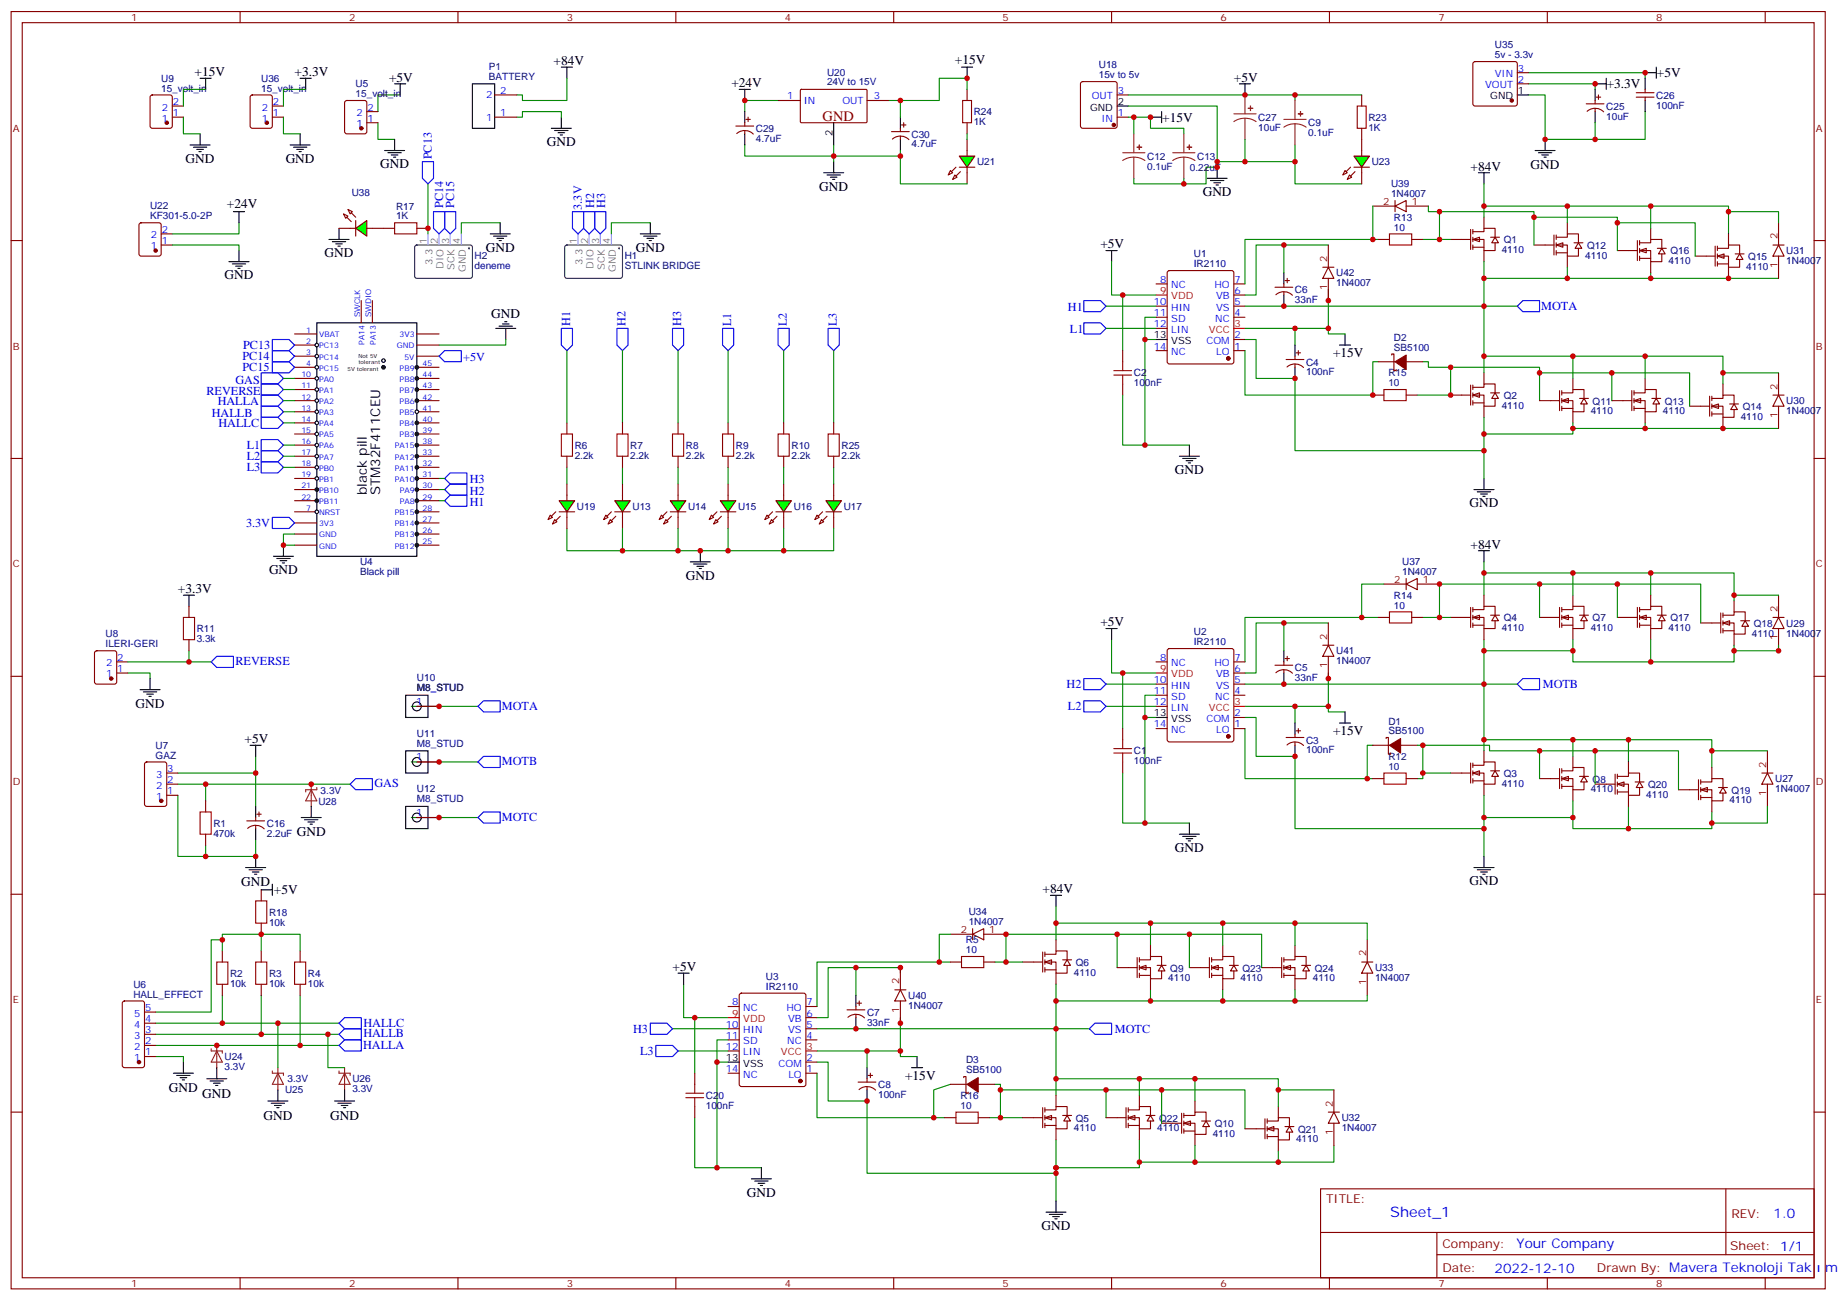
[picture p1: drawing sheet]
<svg xmlns="http://www.w3.org/2000/svg" width="584mm" height="413mm" viewBox="0 0 584 413" stroke-linecap="round" stroke-linejoin="round" font-family="sans-serif">
<defs><g id="words">
<text font-size="4.6" fill="#800" x="261.1" y="38.2">GND</text>
<text font-size="4.6" fill="#00f" x="441.2" y="386.3">Sheet_1</text>
<g font-size="4.2">
<text x="175.7" y="20.6">+84V</text>
<text x="303.1" y="20.2">+15V</text>
<text x="61.7" y="24.1">+15V</text>
<text x="93.5" y="24.1">+3.3V</text>
<text x="123.5" y="25.9">+5V</text>
<text x="232.1" y="27.7">+24V</text>
<text x="391.6" y="25.9">+5V</text>
<text x="509.9" y="28">+3.3V</text>
<text x="525.8" y="24.5">+5V</text>
<text x="368.8" y="38.6">+15V</text>
<text x="173.6" y="46.4">GND</text>
<text x="58.9" y="51.6">GND</text>
<text x="90.7" y="51.6">GND</text>
<text x="120.6" y="53.4">GND</text>
<text x="485.8" y="53.7">GND</text>
<text x="466.7" y="54.1">+84V</text>
<text x="260" y="60.5">GND</text>
<text x="381.7" y="62.2">GND</text>
<text x="72" y="66.1">+24V</text>
<text x="103" y="81.6">GND</text>
<text x="154.2" y="79.9">GND</text>
<text x="201.8" y="79.9">GND</text>
<text x="349.2" y="78.8">+5V</text>
<text x="71.3" y="88.7">GND</text>
<text x="155.9" y="101">GND</text>
<text x="423.1" y="113.4">+15V</text>
<text x="372.9" y="150.4">GND</text>
<text x="116.4" y="157.1" transform="rotate(-90 116.4 157.1)">black pill</text>
<text x="120.6" y="157.1" transform="rotate(-90 120.6 157.1)">STM32F411CEU</text>
<text x="466.4" y="161">GND</text>
<text x="466.7" y="174.1">+84V</text>
<text x="85.4" y="182.2">GND</text>
<text x="217.7" y="183.9">GND</text>
<text x="56.4" y="188.2">+3.3V</text>
<text x="349.2" y="198.8">+5V</text>
<text x="43" y="224.8">GND</text>
<text x="423.1" y="233.4">+15V</text>
<text x="77.6" y="235.8">+5V</text>
<text x="94.2" y="265.4">GND</text>
<text x="372.9" y="270.4">GND</text>
<text x="76.6" y="281.3">GND</text>
<text x="466.4" y="281">GND</text>
<text x="86.9" y="283.8">+5V</text>
<text x="330.9" y="283.4">+84V</text>
<text x="213.4" y="308.1">+5V</text>
<text x="53.6" y="346.6">GND</text>
<text x="287.3" y="342.7">+15V</text>
<text x="64.2" y="348.3">GND</text>
<text x="83.6" y="355.4">GND</text>
<text x="104.8" y="355.4">GND</text>
<text x="237.1" y="379.7">GND</text>
<text x="330.6" y="390.3">GND</text>
</g>
<g font-size="4.2" fill="#00f">
<text x="562.9" y="386.5">1.0</text>
<text x="481.3" y="396.1">Your Company</text>
<text x="474.4" y="403.9">2022-12-10</text>
<text x="579.3" y="403.8">m</text>
</g>
<g font-size="3.9" fill="#00f">
<text x="137.1" y="50.6" transform="rotate(-90 137.1 50.6)">PC13</text>
<text x="140.6" y="66.1" transform="rotate(-90 140.6 66.1)">PC14</text>
<text x="144.2" y="66.1" transform="rotate(-90 144.2 66.1)">PC15</text>
<text x="184.6" y="66.6" transform="rotate(-90 184.6 66.6)">3.3V</text>
<text x="188.5" y="66.1" transform="rotate(-90 188.5 66.1)">H2</text>
<text x="192.1" y="66.1" transform="rotate(-90 192.1 66.1)">H3</text>
<text x="338.9" y="98.7">H1</text>
<text x="489.1" y="98.2">MOTA</text>
<text x="180.9" y="103.6" transform="rotate(-90 180.9 103.6)">H1</text>
<text x="198.6" y="103.6" transform="rotate(-90 198.6 103.6)">H2</text>
<text x="216.2" y="103.6" transform="rotate(-90 216.2 103.6)">H3</text>
<text x="232.1" y="103.6" transform="rotate(-90 232.1 103.6)">L1</text>
<text x="249.7" y="103.6" transform="rotate(-90 249.7 103.6)">L2</text>
<text x="265.6" y="103.6" transform="rotate(-90 265.6 103.6)">L3</text>
<text x="339.5" y="105.8">L1</text>
<text x="77.1" y="110.8">PC13</text>
<text x="76.9" y="114.2">PC14</text>
<text x="77" y="117.8">PC15</text>
<text x="147" y="114.4">+5V</text>
<text x="65.5" y="125.2">REVERSE</text>
<text x="74.7" y="121.7">GAS</text>
<text x="69.1" y="128.4">HALLA</text>
<text x="67.2" y="132.4">HALLB</text>
<text x="69.3" y="135.4">HALLC</text>
<text x="78.3" y="142.5">L1</text>
<text x="78.3" y="146">L2</text>
<text x="78.3" y="149.5">L3</text>
<text x="149.1" y="153.4">H3</text>
<text x="149.1" y="160.5">H1</text>
<text x="149.1" y="156.9">H2</text>
<text x="78.1" y="167.2">3.3V</text>
<text x="74.7" y="210.9">REVERSE</text>
<text x="338.5" y="218.4">H2</text>
<text x="489.6" y="218.4">MOTB</text>
<text x="159.3" y="225.2">MOTA</text>
<text x="338.9" y="225.5">L2</text>
<text x="159.3" y="242.9">MOTB</text>
<text x="118.8" y="249.7">GAS</text>
<text x="159.3" y="260.5">MOTC</text>
<text x="115.3" y="329.1">HALLB</text>
<text x="115.4" y="325.9">HALLC</text>
<text x="200.9" y="327.8">H3</text>
<text x="353.8" y="327.8">MOTC</text>
<text x="115.2" y="333">HALLA</text>
<text x="203.1" y="334.8">L3</text>
</g>
<g font-size="3.9" fill="#800">
<text x="420.9" y="381.8">TITLE:</text>
<text x="549.5" y="386.5">REV:</text>
<text x="457.8" y="396">Company:</text>
<text x="549.1" y="396.7">Sheet: 1/1</text>
<text x="457.8" y="403.7">Date:</text>
<text x="506.8" y="403.8">Drawn By: Mavera Teknoloji Tak</text>
</g>
<g font-size="3.2" fill="#800">
<text x="41.6" y="6.7">1</text>
<text x="110.8" y="6.7">2</text>
<text x="179.9" y="6.7">3</text>
<text x="249.1" y="6.7">4</text>
<text x="318.2" y="6.7">5</text>
<text x="387.3" y="6.7">6</text>
<text x="456.5" y="6.7">7</text>
<text x="525.6" y="6.7">8</text>
<text x="4.1" y="41.8">A</text>
<text x="576.3" y="41.8">A</text>
<text x="439" y="65.1">2</text>
<text x="448" y="65.1">1</text>
<text x="564.1" y="76" transform="rotate(-90 564.1 76)">2</text>
<text x="421.2" y="83" transform="rotate(-90 421.2 83)">2</text>
<text x="564.1" y="85.1" transform="rotate(-90 564.1 85.1)">1</text>
<text x="421.2" y="92.1" transform="rotate(-90 421.2 92.1)">1</text>
<text x="4.1" y="110.9">B</text>
<text x="576.3" y="110.9">B</text>
<text x="564.1" y="123.6" transform="rotate(-90 564.1 123.6)">2</text>
<text x="564.1" y="132.7" transform="rotate(-90 564.1 132.7)">1</text>
<text x="4.1" y="180.1">C</text>
<text x="442.5" y="185">2</text>
<text x="451.6" y="185">1</text>
<text x="576.3" y="180.1">C</text>
<text x="564.1" y="194.2" transform="rotate(-90 564.1 194.2)">2</text>
<text x="421.2" y="203" transform="rotate(-90 421.2 203)">2</text>
<text x="564.1" y="203.2" transform="rotate(-90 564.1 203.2)">1</text>
<text x="421.2" y="212.1" transform="rotate(-90 421.2 212.1)">1</text>
<text x="560.6" y="243.6" transform="rotate(-90 560.6 243.6)">2</text>
<text x="4.1" y="249.2">D</text>
<text x="576.3" y="249.2">D</text>
<text x="560.6" y="252.6" transform="rotate(-90 560.6 252.6)">1</text>
<text x="304.9" y="296.1">2</text>
<text x="314" y="296.1">1</text>
<text x="433.6" y="303.5" transform="rotate(-90 433.6 303.5)">2</text>
<text x="285.4" y="312.3" transform="rotate(-90 285.4 312.3)">2</text>
<text x="433.6" y="312.6" transform="rotate(-90 433.6 312.6)">1</text>
<text x="4.1" y="318.3">E</text>
<text x="285.4" y="321.4" transform="rotate(-90 285.4 321.4)">1</text>
<text x="576.3" y="318.3">E</text>
<text x="423" y="351.2" transform="rotate(-90 423 351.2)">2</text>
<text x="423" y="360.2" transform="rotate(-90 423 360.2)">1</text>
<text x="41.6" y="408.5">1</text>
<text x="110.8" y="408.5">2</text>
<text x="179.9" y="408.5">3</text>
<text x="249.1" y="408.5">4</text>
<text x="318.2" y="408.5">5</text>
<text x="387.3" y="408.5">6</text>
<text x="456.5" y="408.5">7</text>
<text x="525.6" y="408.5">8</text>
</g>
<g font-size="3.2" fill="#000080">
<text x="474.5" y="15.4">U35</text>
<text x="155.2" y="22.2">P1</text>
<text x="348.7" y="21.7">U18</text>
<text x="474.5" y="18.5">5v - 3.3v</text>
<text x="51.1" y="29.1">15_volt_in</text>
<text x="51.1" y="26">U9</text>
<text x="82.9" y="29.1">15_volt_in</text>
<text x="82.9" y="26">U36</text>
<text x="112.9" y="27.7">U5</text>
<text x="155.2" y="25.5">BATTERY</text>
<text x="262.5" y="27.1">24V to 15V</text>
<text x="262.5" y="24">U20</text>
<text x="348.7" y="24.8">15v to 5v</text>
<text x="112.9" y="30.8">15_volt_in</text>
<text x="509.8" y="34.9">C25</text>
<text x="525.6" y="34.4">100nF</text>
<text x="525.6" y="31.3">C26</text>
<text x="239.9" y="41.9">C29</text>
<text x="309" y="39.7">1K</text>
<text x="309" y="36.6">R24</text>
<text x="399.3" y="41.5">10uF</text>
<text x="399.3" y="38.3">C27</text>
<text x="415.2" y="40.1">C9</text>
<text x="434.3" y="41.5">1K</text>
<text x="434.3" y="38.4">R23</text>
<text x="509.8" y="38">10uF</text>
<text x="239.9" y="45">4.7uF</text>
<text x="289.3" y="46.8">4.7uF</text>
<text x="289.3" y="43.7">C30</text>
<text x="415.2" y="43.2">0.1uF</text>
<text x="310.1" y="52.4">U21</text>
<text x="364.1" y="53.8">0.1uF</text>
<text x="364.1" y="50.7">C12</text>
<text x="379.9" y="50.7">C13</text>
<text x="435.3" y="52.4">U23</text>
<text x="377.6" y="54.2">0.22uF</text>
<text x="441.5" y="59.4">U39</text>
<text x="111.6" y="62.2">U38</text>
<text x="441.5" y="62.6">1N4007</text>
<text x="47.6" y="69.6">KF301-5.0-2P</text>
<text x="47.6" y="66.5">U22</text>
<text x="125.7" y="69.6">1K</text>
<text x="125.7" y="66.5">R17</text>
<text x="442.4" y="70">R13</text>
<text x="442.4" y="73.2">10</text>
<text x="477.2" y="77.2">Q1</text>
<text x="150.6" y="82.1">H2</text>
<text x="198.3" y="82.1">H1</text>
<text x="378.9" y="81.6">U1</text>
<text x="476.6" y="80.3">4110</text>
<text x="503.1" y="82.1">4110</text>
<text x="503.7" y="79">Q12</text>
<text x="529.5" y="83.8">4110</text>
<text x="530.1" y="80.8">Q16</text>
<text x="554.8" y="82.5">Q15</text>
<text x="566.9" y="83.9">1N4007</text>
<text x="566.9" y="80.6">U31</text>
<text x="150.6" y="85.2">deneme</text>
<text x="198.3" y="85.2">STLINK BRIDGE</text>
<text x="378.9" y="84.8">IR2110</text>
<text x="424" y="87.7">U42</text>
<text x="554.2" y="85.6">4110</text>
<text x="411" y="93.1">C6</text>
<text x="424" y="90.9">1N4007</text>
<text x="411" y="96.2">33nF</text>
<text x="442.4" y="111.3">SB5100</text>
<text x="442.4" y="108.3">D2</text>
<text x="359.8" y="119.5">C2</text>
<text x="414.5" y="119.1">100nF</text>
<text x="414.5" y="116">C4</text>
<text x="440.6" y="119.4">R15</text>
<text x="359.8" y="122.6">100nF</text>
<text x="440.6" y="122.6">10</text>
<text x="476.6" y="129.7">4110</text>
<text x="477.2" y="126.6">Q2</text>
<text x="504.8" y="131.5">4110</text>
<text x="505.4" y="128.4">Q11</text>
<text x="527.8" y="131.5">4110</text>
<text x="528.4" y="128.4">Q13</text>
<text x="553.1" y="130.1">Q14</text>
<text x="566.9" y="131.5">1N4007</text>
<text x="566.9" y="128.3">U30</text>
<text x="552.4" y="133.2">4110</text>
<text x="182.4" y="142.5">R6</text>
<text x="200" y="142.5">R7</text>
<text x="217.7" y="142.5">R8</text>
<text x="233.5" y="142.5">R9</text>
<text x="251.2" y="142.5">R10</text>
<text x="267.1" y="142.5">R25</text>
<text x="182.4" y="145.6">2.2k</text>
<text x="200" y="145.6">2.2k</text>
<text x="217.7" y="145.6">2.2k</text>
<text x="233.5" y="145.6">2.2k</text>
<text x="251.2" y="145.6">2.2k</text>
<text x="267.1" y="145.6">2.2k</text>
<text x="183.1" y="161.8">U19</text>
<text x="200.7" y="161.8">U13</text>
<text x="218.4" y="161.8">U14</text>
<text x="234.2" y="161.8">U15</text>
<text x="251.9" y="161.8">U16</text>
<text x="267.8" y="161.8">U17</text>
<text x="114.3" y="179.4">U4</text>
<text x="445" y="179.3">U37</text>
<text x="114.3" y="182.5">Black pill</text>
<text x="445" y="182.5">1N4007</text>
<text x="442.4" y="189.9">R14</text>
<text x="442.4" y="193.1">10</text>
<text x="477.2" y="197.2">Q4</text>
<text x="505.4" y="197.2">Q7</text>
<text x="530.1" y="197.2">Q17</text>
<text x="33.5" y="202.3">U8</text>
<text x="62.4" y="203.8">3.3k</text>
<text x="62.4" y="200.6">R11</text>
<text x="378.9" y="201.6">U2</text>
<text x="476.6" y="200.3">4110</text>
<text x="504.8" y="200.3">4110</text>
<text x="529.5" y="200.3">4110</text>
<text x="556" y="202">4110</text>
<text x="556.6" y="198.9">Q18</text>
<text x="566.9" y="202.1">1N4007</text>
<text x="566.9" y="198.8">U29</text>
<text x="33.5" y="205.5">ILERI-GERI</text>
<text x="378.9" y="204.8">IR2110</text>
<text x="424" y="207.7">U41</text>
<text x="411" y="213">C5</text>
<text x="424" y="210.8">1N4007</text>
<text x="132.3" y="219.3">M8_STUD</text>
<text x="132.3" y="216.2">U10</text>
<text x="411" y="216.1">33nF</text>
<text x="132.3" y="233.8">U11</text>
<text x="440.6" y="233">SB5100</text>
<text x="440.6" y="230">D1</text>
<text x="49.4" y="237.6">U7</text>
<text x="132.3" y="236.9">M8_STUD</text>
<text x="359.8" y="239.4">C1</text>
<text x="414.5" y="239.1">100nF</text>
<text x="414.5" y="235.9">C3</text>
<text x="49.4" y="240.7">GAZ</text>
<text x="359.8" y="242.6">100nF</text>
<text x="440.6" y="244.3">10</text>
<text x="440.6" y="241.1">R12</text>
<text x="101.8" y="251.9">3.3V</text>
<text x="132.3" y="251.5">U12</text>
<text x="476.6" y="249.6">4110</text>
<text x="477.2" y="246.6">Q3</text>
<text x="504.8" y="251.4">4110</text>
<text x="505.4" y="248.3">Q8</text>
<text x="523.1" y="250.1">Q20</text>
<text x="549.5" y="251.9">Q19</text>
<text x="563.4" y="251.4">1N4007</text>
<text x="563.4" y="248.2">U27</text>
<text x="101" y="255.4">U28</text>
<text x="132.3" y="254.6">M8_STUD</text>
<text x="522.5" y="253.2">4110</text>
<text x="548.9" y="254.9">4110</text>
<text x="67.7" y="262.4">R1</text>
<text x="84.7" y="262.4">C16</text>
<text x="67.7" y="265.5">470k</text>
<text x="84.7" y="265.5">2.2uF</text>
<text x="85.4" y="293.7">10k</text>
<text x="85.4" y="290.6">R18</text>
<text x="307.4" y="293.7">1N4007</text>
<text x="307.4" y="290.5">U34</text>
<text x="306.6" y="299.3">R5</text>
<text x="306.6" y="302.5">10</text>
<text x="73" y="310">R2</text>
<text x="85.4" y="310">R3</text>
<text x="97.7" y="310">R4</text>
<text x="243.1" y="310.9">U3</text>
<text x="340.8" y="309.6">4110</text>
<text x="341.4" y="306.5">Q6</text>
<text x="370.8" y="311.4">4110</text>
<text x="371.4" y="308.3">Q9</text>
<text x="393.7" y="311.4">4110</text>
<text x="394.3" y="308.3">Q23</text>
<text x="416.6" y="311.4">4110</text>
<text x="417.2" y="308.3">Q24</text>
<text x="436.4" y="311.4">1N4007</text>
<text x="436.4" y="308.2">U33</text>
<text x="42.3" y="316.6">HALL_EFFECT</text>
<text x="42.3" y="313.4">U6</text>
<text x="73" y="313.1">10k</text>
<text x="85.4" y="313.1">10k</text>
<text x="97.7" y="313.1">10k</text>
<text x="243.1" y="314.1">IR2110</text>
<text x="288.2" y="317">U40</text>
<text x="275.2" y="322.4">C7</text>
<text x="288.2" y="320.2">1N4007</text>
<text x="275.2" y="325.5">33nF</text>
<text x="71.3" y="339.6">3.3V</text>
<text x="71.3" y="336.4">U24</text>
<text x="306.6" y="340.6">SB5100</text>
<text x="306.6" y="337.4">D3</text>
<text x="90.5" y="347">U25</text>
<text x="91.2" y="343.5">3.3V</text>
<text x="111.8" y="346.6">3.3V</text>
<text x="111.8" y="343.5">U26</text>
<text x="278.7" y="345.3">C8</text>
<text x="224" y="351.9">100nF</text>
<text x="224" y="348.8">C20</text>
<text x="278.7" y="348.4">100nF</text>
<text x="304.8" y="351.9">10</text>
<text x="304.8" y="348.7">R16</text>
<text x="340.8" y="359">4110</text>
<text x="341.4" y="355.9">Q5</text>
<text x="367.2" y="359">4110</text>
<text x="367.9" y="355.9">Q22</text>
<text x="385.5" y="357.7">Q10</text>
<text x="412" y="359.4">Q21</text>
<text x="425.8" y="359">1N4007</text>
<text x="425.8" y="355.8">U32</text>
<text x="384.9" y="360.8">4110</text>
<text x="411.3" y="362.5">4110</text>
</g>
<g font-size="3.2" fill="#00f">
<text x="481.7" y="22.7">3</text>
<text x="158.7" y="29.8">2</text>
<text x="354.7" y="29.8">3</text>
<text x="471.3" y="28">VOUT</text>
<text x="474.4" y="24.5">VIN</text>
<text x="481.7" y="26.2">2</text>
<text x="51.4" y="35.1">2</text>
<text x="54.9" y="33.3">2</text>
<text x="83.1" y="35.1">2</text>
<text x="86.6" y="33.3">2</text>
<text x="116.6" y="35.1">2</text>
<text x="154.3" y="31.2">2</text>
<text x="249.9" y="31.5">1</text>
<text x="255.1" y="32.9">IN</text>
<text x="267.3" y="32.9">OUT</text>
<text x="277.3" y="31.5">3</text>
<text x="346.5" y="31.5">OUT</text>
<text x="51.4" y="38.6">1</text>
<text x="54.9" y="36.8">1</text>
<text x="83.1" y="38.6">1</text>
<text x="86.6" y="36.8">1</text>
<text x="113.1" y="40.4">1</text>
<text x="113.1" y="36.8">2</text>
<text x="116.6" y="38.6">1</text>
<text x="154.3" y="38.2">1</text>
<text x="158.7" y="36.8">1</text>
<text x="349.5" y="38.6">IN</text>
<text x="354.7" y="36.8">1</text>
<text x="47.8" y="75.6">2</text>
<text x="51.3" y="77.4">1</text>
<text x="51.3" y="73.9">2</text>
<text x="47.8" y="79.2">1</text>
<text x="368.2" y="89.7">8</text>
<text x="391.8" y="89.7">7</text>
<text x="371.7" y="91.5">NC</text>
<text x="385.4" y="91.5">HO</text>
<text x="385.9" y="95">VB</text>
<text x="391.8" y="93.3">6</text>
<text x="366.2" y="96.8">10</text>
<text x="366.2" y="100.3">11</text>
<text x="371.7" y="98.6">HIN</text>
<text x="385.9" y="98.6">VS</text>
<text x="391.8" y="100.3">4</text>
<text x="391.8" y="96.8">5</text>
<text x="366.2" y="103.9">12</text>
<text x="371.7" y="102.1">SD</text>
<text x="371.7" y="105.6">LIN</text>
<text x="385.7" y="102.1">NC</text>
<text x="391.8" y="107.4">2</text>
<text x="366.2" y="110.9">14</text>
<text x="371.7" y="112.7">NC</text>
<text x="382.9" y="109.1">COM</text>
<text x="386" y="112.7">LO</text>
<text x="391.8" y="110.9">1</text>
<text x="37.2" y="209.7">2</text>
<text x="368.2" y="209.7">8</text>
<text x="391.8" y="209.7">7</text>
<text x="33.7" y="215">1</text>
<text x="33.7" y="211.5">2</text>
<text x="37.2" y="213.2">1</text>
<text x="371.7" y="211.5">NC</text>
<text x="385.4" y="211.5">HO</text>
<text x="385.9" y="215">VB</text>
<text x="391.8" y="213.2">6</text>
<text x="366.2" y="216.7">10</text>
<text x="366.2" y="220.3">11</text>
<text x="371.7" y="218.5">HIN</text>
<text x="385.9" y="218.5">VS</text>
<text x="391.8" y="220.3">4</text>
<text x="391.8" y="216.7">5</text>
<text x="132.1" y="223.6">1</text>
<text x="366.2" y="223.8">12</text>
<text x="371.7" y="222">SD</text>
<text x="371.7" y="225.6">LIN</text>
<text x="385.7" y="222">NC</text>
<text x="391.8" y="227.3">2</text>
<text x="366.2" y="230.9">14</text>
<text x="371.7" y="232.6">NC</text>
<text x="382.9" y="229.1">COM</text>
<text x="386" y="232.6">LO</text>
<text x="391.8" y="230.9">1</text>
<text x="53.1" y="245">3</text>
<text x="132.1" y="241.3">1</text>
<text x="49.6" y="250.3">2</text>
<text x="49.6" y="246.7">3</text>
<text x="53.1" y="248.5">2</text>
<text x="49.6" y="253.8">1</text>
<text x="53.1" y="252">1</text>
<text x="132.1" y="258.9">1</text>
<text x="42.5" y="322.6">5</text>
<text x="46" y="320.8">5</text>
<text x="232.4" y="319.1">8</text>
<text x="235.9" y="320.8">NC</text>
<text x="249.6" y="320.8">HO</text>
<text x="255.9" y="322.6">6</text>
<text x="255.9" y="319.1">7</text>
<text x="42.5" y="329.6">3</text>
<text x="42.5" y="326.1">4</text>
<text x="46" y="327.9">3</text>
<text x="46" y="324.3">4</text>
<text x="230.4" y="326.1">10</text>
<text x="230.4" y="329.6">11</text>
<text x="235.9" y="327.9">HIN</text>
<text x="250.1" y="324.3">VB</text>
<text x="250.1" y="327.9">VS</text>
<text x="255.9" y="329.6">4</text>
<text x="255.9" y="326.1">5</text>
<text x="42.5" y="333.2">2</text>
<text x="46" y="334.9">1</text>
<text x="46" y="331.4">2</text>
<text x="230.4" y="333.2">12</text>
<text x="235.9" y="331.4">SD</text>
<text x="235.9" y="334.9">LIN</text>
<text x="249.9" y="331.4">NC</text>
<text x="42.5" y="336.7">1</text>
<text x="230.4" y="340.2">14</text>
<text x="235.9" y="342">NC</text>
<text x="247.1" y="338.5">COM</text>
<text x="250.2" y="342">LO</text>
<text x="255.9" y="340.2">1</text>
<text x="255.9" y="336.7">2</text>
</g>
<g font-size="3.2">
<text x="481.7" y="29.8">1</text>
<text x="346" y="35.1">GND</text>
<text x="354.7" y="33.3">2</text>
<text x="473" y="31.5">GND</text>
<text x="264.2" y="43.1" transform="rotate(-90 264.2 43.1)">2</text>
<text x="366.2" y="107.4">13</text>
<text x="371.7" y="109.1">VSS</text>
<text x="366.2" y="227.3">13</text>
<text x="371.7" y="229.1">VSS</text>
<text x="230.4" y="336.7">13</text>
<text x="235.9" y="338.5">VSS</text>
</g>
<g font-size="3.2" fill="#727272">
<text x="135.5" y="77.6" transform="rotate(-90 135.5 77.6)">1</text>
<text x="139" y="77.6" transform="rotate(-90 139 77.6)">2</text>
<text x="142.5" y="77.6" transform="rotate(-90 142.5 77.6)">3</text>
<text x="146" y="77.6" transform="rotate(-90 146 77.6)">4</text>
<text x="183.1" y="77.6" transform="rotate(-90 183.1 77.6)">1</text>
<text x="186.6" y="77.6" transform="rotate(-90 186.6 77.6)">2</text>
<text x="190.1" y="77.6" transform="rotate(-90 190.1 77.6)">3</text>
<text x="193.7" y="77.6" transform="rotate(-90 193.7 77.6)">4</text>
<text x="137.2" y="84.2" transform="rotate(-90 137.2 84.2)">3.3</text>
<text x="140.8" y="85.3" transform="rotate(-90 140.8 85.3)">DIO</text>
<text x="144.3" y="85.6" transform="rotate(-90 144.3 85.6)">SCK</text>
<text x="147.8" y="86.3" transform="rotate(-90 147.8 86.3)">GND</text>
<text x="184.9" y="84.2" transform="rotate(-90 184.9 84.2)">3.3</text>
<text x="188.4" y="85.3" transform="rotate(-90 188.4 85.3)">DIO</text>
<text x="191.9" y="85.6" transform="rotate(-90 191.9 85.6)">SCK</text>
<text x="195.4" y="86.3" transform="rotate(-90 195.4 86.3)">GND</text>
</g>
<g font-size="3.2" fill="#f00">
<text x="368.2" y="93.3">9</text>
<text x="371.7" y="95">VDD</text>
<text x="383.7" y="105.6">VCC</text>
<text x="391.8" y="103.9">3</text>
<text x="368.2" y="213.2">9</text>
<text x="371.7" y="215">VDD</text>
<text x="383.7" y="225.6">VCC</text>
<text x="391.8" y="223.8">3</text>
<text x="232.4" y="322.6">9</text>
<text x="235.9" y="324.3">VDD</text>
<text x="247.9" y="334.9">VCC</text>
<text x="255.9" y="333.2">3</text>
</g>
<g font-size="2.5" fill="#00f">
<text x="114.3" y="100.7" transform="rotate(-90 114.3 100.7)">SWCLK</text>
<text x="117.8" y="100.7" transform="rotate(-90 117.8 100.7)">SWDIO</text>
<text x="97.2" y="105.6">1</text>
<text x="101.2" y="107">VBAT</text>
<text x="126.8" y="107">3V3</text>
<text x="97.2" y="109.1">2</text>
<text x="97.2" y="112.7">3</text>
<text x="101.2" y="110.6">PC13</text>
<text x="115.7" y="109.5" transform="rotate(-90 115.7 109.5)">PA14</text>
<text x="119.2" y="109.5" transform="rotate(-90 119.2 109.5)">PA13</text>
<text x="125.9" y="110.6">GND</text>
<text x="95.6" y="119.7">10</text>
<text x="97.2" y="116.2">4</text>
<text x="101.2" y="114.1">PC14</text>
<text x="101.2" y="117.6">PC15</text>
<text x="126.8" y="117.6">PB9</text>
<text x="128.3" y="114.1">5V</text>
<text x="134.1" y="119.7">44</text>
<text x="134.1" y="116.2">45</text>
<text x="95.6" y="123.3">11</text>
<text x="101.2" y="121.1">PA0</text>
<text x="101.2" y="124.7">PA1</text>
<text x="126.8" y="124.7">PB7</text>
<text x="126.8" y="121.1">PB8</text>
<text x="134.1" y="123.3">43</text>
<text x="95.6" y="126.8">12</text>
<text x="95.6" y="130.3">13</text>
<text x="101.2" y="128.2">PA2</text>
<text x="101.2" y="131.7">PA3</text>
<text x="126.8" y="131.7">PB5</text>
<text x="126.8" y="128.2">PB6</text>
<text x="134.1" y="130.3">41</text>
<text x="134.1" y="126.8">42</text>
<text x="95.6" y="133.8">14</text>
<text x="95.6" y="137.4">15</text>
<text x="101.2" y="135.3">PA4</text>
<text x="126.8" y="135.3">PB4</text>
<text x="134.1" y="137.4">39</text>
<text x="134.1" y="133.8">40</text>
<text x="95.6" y="140.9">16</text>
<text x="101.2" y="138.8">PA5</text>
<text x="101.2" y="142.3">PA6</text>
<text x="125.3" y="142.3">PA15</text>
<text x="126.8" y="138.8">PB3</text>
<text x="134.1" y="140.9">38</text>
<text x="95.6" y="144.4">17</text>
<text x="95.6" y="148">18</text>
<text x="101.2" y="145.8">PA7</text>
<text x="101.2" y="149.4">PB0</text>
<text x="125.3" y="149.4">PA11</text>
<text x="125.3" y="145.8">PA12</text>
<text x="134.1" y="148">32</text>
<text x="134.1" y="144.4">33</text>
<text x="95.6" y="151.5">19</text>
<text x="95.6" y="155">21</text>
<text x="101.2" y="152.9">PB1</text>
<text x="125.3" y="152.9">PA10</text>
<text x="134.1" y="155">30</text>
<text x="134.1" y="151.5">31</text>
<text x="95.6" y="158.5">22</text>
<text x="101.2" y="156.4">PB10</text>
<text x="101.2" y="159.9">PB11</text>
<text x="126.8" y="159.9">PA8</text>
<text x="126.8" y="156.4">PA9</text>
<text x="134.1" y="158.5">29</text>
<text x="97.2" y="162.1">7</text>
<text x="101.2" y="163.5">NRST</text>
<text x="101.2" y="167">3V3</text>
<text x="125.3" y="167">PB14</text>
<text x="125.3" y="163.5">PB15</text>
<text x="134.1" y="165.6">27</text>
<text x="134.1" y="162.1">28</text>
<text x="101.2" y="170.5">GND</text>
<text x="125.3" y="170.5">PB13</text>
<text x="134.1" y="172.6">25</text>
<text x="134.1" y="169.1">26</text>
<text x="101.2" y="174.1">GND</text>
<text x="125.3" y="174.1">PB12</text>
</g>
<g font-size="1.8">
<text x="113.8" y="113.7">Not 5V</text>
<text x="110.3" y="117.7">5V tolerant</text>
<text x="113.8" y="115.4">tolerant</text>
</g>
</g></defs>
<g fill="none" stroke="#870000" stroke-width=".35">
<path d="M3.5 3.7h575.8v405.3h-575.8zM7.1 7.2h568.6v398.3h-568.6zM76.2 3.7v3.5M145.3 3.7v3.5M214.5 3.7v3.5M283.6 3.7v3.5M352.8 3.7v3.5M421.9 3.7v3.5M491.1 3.7v3.5M560.2 3.7v3.5M3.5 76.3h3.6M575.7 76.3h3.6"/>
<path d="M366.9 97.2h3.5M366.9 90.1h3.5M370.7 86.1l.4-.2h19.8l.5 .2 .2 .5v28.2l-.3 .5-.4 .2h-19.8l-.5-.2-.2-.5v-28.2zM391.6 97.2h3.5M391.6 93.6h3.5M391.6 90.1h3.5M366.9 111.3h3.5M366.9 100.7h3.5M366.9 104.2h3.5M391.6 111.3h3.5M391.6 107.7h3.5M391.6 100.7h3.5"/>
<path d="M3.5 145.5h3.6M575.7 145.5h3.6M3.5 214.6h3.6M575.7 214.6h3.6M3.5 283.8h3.6M575.7 283.8h3.6M3.5 352.9h3.6M575.7 352.9h3.6M419.1 377.3h156.6v28.2h-156.6zM547.7 377.3v20.9M419.1 391.1h156.5M456 398.2h119.6"/>
<path d="M456 391.1v14.1M76.2 405.5v3.5M145.3 405.5v3.5M214.5 405.5v3.5M283.6 405.5v3.5M352.8 405.5v3.5M421.9 405.5v3.5M491.1 405.5v3.5M560.2 405.5v3.5"/>
</g>
<circle cx="389.8" cy="113.7" r=".53" fill="#870000" stroke="#870000" stroke-width=".35"/>
<path d="M366.9 93.6h3.5M391.6 104.2h3.5" fill="none" stroke="#f00" stroke-width=".35"/>
<path d="M366.9 107.7h3.5" fill="none" stroke="#000" stroke-width=".35"/>
<g fill="#fff" stroke="#870000" stroke-width=".35">
<path d="M467.4 76l2.1-.7v1.4z"/>
<path d="M474.5 75.3l1 1.7h-2.1z"/>
</g>
<path d="M460.4 76h6.3M466.7 72.8v6.4M467.4 73.5h3.6v-1h3.5v2.8M467.4 76h3.6v3.5h3.5v-2.5M467.4 78.5h3.6M467.4 72.8v1.4M467.4 75.3v1.4M467.4 77.8v1.4M471 68.9v3.6M471 79.5v3.5M473.1 75.3h2.8" fill="none" stroke="#870000" stroke-width=".35"/>
<g fill="#fff" stroke="#870000" stroke-width=".35">
<path d="M467.4 125.4l2.1-.7v1.4z"/>
<path d="M474.5 124.7l1 1.7h-2.1z"/>
</g>
<g fill="none" stroke="#870000" stroke-width=".35">
<path d="M236.4 38.9v1.1M236.7 37.9h1.4M237.4 37.2v1.4M246.9 31.9h7.1M254.1 28.5l.3-.1h20.6l.2 .3-.1 10.1-.3 .1h-20.6l-.2-.3zM275.2 31.9h7M286.1 39.7h1.4M286.8 38.9v1.5M233.5 40h5.7M233.8 42.4a3.8 3.8 0 0 1 5.3 .2M236.4 41.4v1.1M282.9 41.8h5.7"/>
<path d="M283.2 44.2a3.8 3.8 0 0 1 5.3 .1M285.8 40.7v1.1M285.8 43.2v1M301.6 54.1l.7 .7-1.4 .7zM303 55.5l.7 .7-1.4 .7zM304.4 53.1h5M306.9 47.8v1.7M306.9 53.1v1.7M471 118.3v3.5M460.4 125.4h6.3M466.7 122.2v6.4M467.4 122.9h3.6v-1.1h3.5v2.9"/>
<path d="M467.4 125.4h3.6v3.5h3.5v-2.5M467.4 127.8h3.6M467.4 122.2v1.4M467.4 124.7v1.4M467.4 127.1v1.5M471 128.9v3.5M473.1 124.7h2.8M132.3 224.2h7M46.1 242l.5-.2h5.6l.7 .4v13l-.4 .6-5.9 .1-.7-.5v-12.9zM52.9 252.4h3.5M52.9 248.8h3.5M52.9 245.3h3.5"/>
<path d="M132.3 259.4h7M132.3 241.8h7M39 317.8l.5-.2h5.7l.6 .5 .1 20-.5 .7h-5.9l-.6-.5-.1-20zM45.9 335.3h3.5M45.9 331.8h3.5M45.9 328.2h3.5M45.9 324.7h3.5M45.9 321.2h3.5"/>
</g>
<g fill="none" stroke="#008700" stroke-width=".35">
<path d="M246.9 31.9h-10.5v3.5M282.2 31.9h3.6v5.3M236.4 46v3.5h49.4v-1.7M264.6 46v5.3M130.5 224.2h21.2M56.4 248.8h8.9v5.3M56.4 252.4v19.4h8.9M65.3 248.8h45.8M81.1 245.3v10.6M81.1 240v5.3h-24.7M130.5 259.4h21.2M130.5 241.8h21.2"/>
<path d="M81.1 266.5v5.3h-15.8v-3.5M70.6 298.2h-3.6v23h-17.6M82.9 296.5v5.3M70.6 301.8v-5.3h24.6v5.3M70.6 315.9v8.8M82.9 315.9v12.3M95.2 315.9v15.9M49.4 335.3h8.8v1.7M49.4 324.7h58.2M49.4 328.2h58.2M49.4 331.8h58.2"/>
</g>
<g fill="none" stroke="#000" stroke-width=".35">
<path d="M234.6 28.4h3.5M236.4 28.4v3.5M236.4 35.4v3.5M264.6 38.9v7.1M285.8 37.2v3.5M236.4 42.5v3.5M261.4 54.8h6.4M262.5 55.5h4.2M263.5 56.2h2.1M264.2 56.9h.7M264.6 51.3v3.5M285.8 44.2v3.6"/>
<path d="M79.4 236.5h3.5M81.1 236.5v3.5M128.8 238.3h7v7h-7zM128.8 220.6h7v7.1h-7zM128.8 255.9h7v7.1h-7zM78 275.3h6.3M79 276h4.3M80.1 276.7h2.1M80.8 277.4h.7M81.1 271.8v3.5M58.2 337v3.6M55 340.6h6.4"/>
<path d="M56.1 341.3h4.2M57.1 342h2.2M57.9 342.7h.7"/>
<circle cx="132.3" cy="224.2" r="1.41"/>
<circle cx="132.3" cy="241.8" r="1.41"/>
<circle cx="132.3" cy="259.4" r="1.41"/>
</g>
<path d="M67 210l1.8-1.7h5.3v3.5h-5.3zM151.7 224.2l1.8-1.8h5.2v3.5h-5.2zM111.1 248.8l1.8-1.7h5.3v3.5h-5.3zM151.7 259.4l1.8-1.7h5.2v3.5h-5.2zM151.7 241.8l1.8-1.8h5.2v3.6h-5.2zM109.4 330h5.3v3.5h-5.3l-1.8-1.7zM109.4 326.5h5.3v3.5h-5.3l-1.8-1.8zM109.4 322.9h5.3v3.6h-5.3l-1.8-1.8z" fill="none" stroke="#00f" stroke-width=".35"/>
<g fill="#870000" stroke="#870000" stroke-width=".35">
<path d="M304.8 54.5l-1.4 1.4z"/>
<path d="M303.4 53.1l-1.4 1.4z"/>
<circle cx="44.1" cy="337" r=".53"/>
<circle cx="51.2" cy="254.1" r=".53"/>
</g>
<path d="M304.4 49.5h5l-2.5 3.6z" fill="#0f0" stroke="#870000" stroke-width=".35"/>
<g fill="none" stroke="#870000" stroke-width=".35">
<path d="M47.9 30.3l.4-.2h5.7l.6 .5 .1 9.4-.5 .7h-5.9l-.6-.5-.1-9.4zM54.7 37.2h3.5M54.7 33.7h3.5M306.9 28.4v3.5M306.9 38.9v3.6M343.1 26.1l.5-.2h10.2l.5 .2 .2 .5v13.4l-.2 .5-.5 .2h-10.2l-.5-.2-.2-.5v-13.4zM354.5 37.2h3.6M354.5 30.1h3.6M306.9 44.2v3.6M306.9 54.8v3.5M93.5 116.6h7M93.5 113h7"/>
<path d="M93.5 109.5h7M93.5 106h7M132.3 116.6h7M132.3 113h7M132.3 109.5h7M132.3 106h7M93.5 137.7h7M93.5 134.2h7M93.5 130.7h7M93.5 127.1h7M93.5 123.6h7M93.5 120.1h7"/>
<path d="M132.3 137.7h7M132.3 134.2h7M132.3 130.7h7M132.3 127.1h7M132.3 123.6h7M132.3 120.1h7M93.5 158.9h7M93.5 155.4h7M93.5 151.8h7M93.5 148.3h7M93.5 144.8h7M93.5 141.3h7"/>
<path d="M132.3 158.9h7M132.3 155.4h7M132.3 151.8h7M132.3 148.3h7M132.3 144.8h7M132.3 141.3h7M93.5 173h7M93.5 169.5h7M93.5 165.9h7M93.5 162.4h7M132.3 173h7M132.3 169.5h7"/>
<path d="M132.3 165.9h7M132.3 162.4h7"/>
</g>
<path d="M305.5 31.9h2.8v7h-2.8z" fill="none" stroke="#a10000" stroke-width=".35"/>
<path d="M306.9 28.4v-3.6h-8.8v7.1h-12.3M358.1 33.7h28.2v19.4h-3.5v5.2h-7.1M358.1 30.1h52.9v1.8M358.1 37.2h7v3.5h10.6v1.8M359.8 37.2v5.3M285.8 49.5v8.8h21.1M306.9 42.5v1.7M359.8 56.6v1.7h15.9v-1.7M411 46v5.3h-24.7" fill="none" stroke="#008700" stroke-width=".35"/>
<g fill="none" stroke="#000" stroke-width=".35">
<path d="M305.2 21.3h3.5M306.9 21.3v3.5M354.5 33.7h3.6M365.1 37.2h3.6M368.7 35.4v3.5M393.3 26.6h3.6M395.1 26.6v3.5M383.1 56.6h6.4M384.2 57.3h4.2M385.2 58h2.1M385.9 58.7h.7M386.3 53.1v3.5"/>
<path d="M100.5 102.4h31.8v74.1h-31.8z"/>
</g>
<g fill="#870000" stroke="#870000" stroke-width=".35">
<circle cx="353.5" cy="39.7" r=".53"/>
<circle cx="52.9" cy="38.9" r=".53"/>
</g>
<path d="M391.6 36.1h7M395.1 37.5l-1.8 .3-1.7 .8M395.1 37.5l1.9 .3 1.6 .8M395.1 30.1v6M395.1 37.5v6.7" fill="none" stroke="#8c2424" stroke-width=".35"/>
<g fill="#8c2424" stroke="#8c2424" stroke-width=".35">
<path d="M396.2 34.4h1.4z"/>
<path d="M396.8 33.7l.1 1.4z"/>
</g>
<g fill="#000" stroke="#000" stroke-width=".35">
<circle cx="132.3" cy="137.7" r=".56"/>
<circle cx="132.3" cy="134.2" r=".56"/>
<circle cx="132.3" cy="141.3" r=".56"/>
<circle cx="132.3" cy="158.9" r=".56"/>
<circle cx="132.3" cy="144.8" r=".56"/>
<circle cx="132.3" cy="148.3" r=".56"/>
<circle cx="132.3" cy="155.4" r=".56"/>
<circle cx="132.3" cy="151.8" r=".56"/>
<circle cx="132.3" cy="169.5" r=".56"/>
<circle cx="132.3" cy="165.9" r=".56"/>
<circle cx="132.3" cy="173" r=".56"/>
<circle cx="132.3" cy="162.4" r=".56"/>
</g>
<circle cx="132.3" cy="130.7" r=".56" fill="#fff" stroke="#000" stroke-width=".35"/>
<g fill="#000" stroke="#000" stroke-width=".35">
<circle cx="132.3" cy="116.6" r=".56"/>
<circle cx="132.3" cy="120.1" r=".56"/>
<circle cx="132.3" cy="127.1" r=".56"/>
<circle cx="132.3" cy="123.6" r=".56"/>
</g>
<circle cx="100.5" cy="162.4" r=".56" fill="#fff" stroke="#000" stroke-width=".35"/>
<g fill="#000" stroke="#000" stroke-width=".35">
<circle cx="100.5" cy="158.9" r=".56"/>
<circle cx="100.5" cy="155.4" r=".56"/>
</g>
<g fill="#fff" stroke="#000" stroke-width=".35">
<circle cx="100.5" cy="151.8" r=".56"/>
<circle cx="100.5" cy="148.3" r=".56"/>
<circle cx="100.5" cy="144.8" r=".56"/>
<circle cx="100.5" cy="141.3" r=".56"/>
<circle cx="100.5" cy="137.7" r=".56"/>
<circle cx="100.5" cy="134.2" r=".56"/>
<circle cx="100.5" cy="130.7" r=".56"/>
<circle cx="100.5" cy="127.1" r=".56"/>
<circle cx="100.5" cy="123.6" r=".56"/>
<circle cx="100.5" cy="120.1" r=".56"/>
<circle cx="100.5" cy="116.6" r=".56"/>
<circle cx="100.5" cy="113" r=".56"/>
<circle cx="100.5" cy="109.5" r=".56"/>
</g>
<circle cx="121.7" cy="116.6" r=".56" fill="#000" stroke="#000" stroke-width=".35"/>
<circle cx="121.7" cy="114.4" r=".56" fill="#fff" stroke="#000" stroke-width=".35"/>
<path d="M114.7 95.4v7M118.2 95.4v7" fill="none" stroke="#870000" stroke-width=".35"/>
<g fill="none" stroke="#000" stroke-width=".35">
<path d="M63.5 24.8h3.5M65.3 24.8v3.6M60.3 46h6.4M61.4 46.7h4.2M62.4 47.4h2.2M63.1 48.1h.8M63.5 42.5v3.5M469.2 54.8h3.5M471 54.8v3.5M351 79.5h3.5M352.8 79.5v3.5M157.3 104.2h6.4"/>
<path d="M158.4 103.5h4.2M159.5 102.8h2.1M160.2 102.1h.7M160.5 104.2v3.5M425.1 109.5h3.5M426.9 106v3.5M374.3 144.8h6.3M375.4 145.5h4.2M376.4 146.2h2.1M377.1 146.9h.7M377.5 141.3v3.5M467.8 155.4h6.3"/>
<path d="M468.8 156.1h4.3M469.9 156.8h2.1M470.6 157.5h.7M471 151.8v3.6M469.2 174.8h3.5M471 174.8v3.5M351 199.5h3.5M352.8 199.5v3.5M425.1 229.4h3.5M426.9 225.9v3.5M374.3 264.7h6.3M375.4 265.4h4.2"/>
<path d="M376.4 266.1h2.1M377.1 266.8h.7M377.5 261.2v3.5M467.8 275.3h6.3M468.8 276h4.3M469.9 276.7h2.1M470.6 277.4h.7M471 271.8v3.5"/>
</g>
<g fill="none" stroke="#008700" stroke-width=".35">
<path d="M58.2 37.2v5.3h5.3M65.3 28.4h-7.1v5.3M471 58.3v10.6M407.5 77.8v8.8M421.6 77.8h-23v15.8h-3.5M437.4 76h-42.3v14.1M351 97.2h15.9M352.8 83v10.6h14.1M356.3 93.6v17.7M395.1 97.2h75.9M421.6 91.9v12.3M471 83v35.3"/>
<path d="M160.5 107.7v1.8h-21.2M179.9 111.3v22.9M197.6 111.3v22.9M215.2 111.3v22.9M231.1 111.3v22.9M248.7 111.3v22.9M264.6 111.3v22.9M351 104.2h15.9M366.9 107.7h-3.5v33.6h14.1M366.9 100.7h-3.5v7M395.1 111.3v14.1h40.6v-10.6h1.7M395.1 104.2h15.9v5.3"/>
<path d="M395.1 107.7h3.5v12.4h12.4v22.9h60M411 104.2h10.6v1.8h5.3M90 120.1h3.5M356.3 125.4v15.9h7.1M449.8 125.4h10.6v-8.8h28.2v10.5M471 132.4v19.4M90 148.3h3.5M90 144.8h3.5M90 141.3h3.5M139.3 151.8h1.8M139.3 155.4h1.8M139.3 158.9h1.8"/>
<path d="M471 178.3v10.6M407.5 197.7v8.8M421.6 197.7h-23v15.9h-3.5M437.4 195.9h-42.3v14.1M351 217.1h15.9M352.8 203v10.6h14.1M356.3 213.6v17.6M395.1 217.1h75.9M421.6 213.6v10.6M471 203v35.3M351 224.2h15.9M366.9 220.6h-3.5v7.1"/>
<path d="M366.9 227.7h-3.5v33.5h14.1M395.1 227.7h3.5v12.3h12.4v23h60M395.1 224.2h15.9v5.2M395.1 231.2v15.9h40.6M411 224.2h10.6v1.7h5.3M356.3 245.3v15.9h7.1M471 252.4v19.4"/>
</g>
<g fill="none" stroke="#00f" stroke-width=".35">
<path d="M344 95.4h5.2l1.8 1.8-1.8 1.7h-5.2zM481.5 97.2l1.8-1.8h5.3v3.5h-5.3zM82.9 118.3h5.3l1.8 1.8-1.8 1.7h-5.3zM139.3 113l1.8-1.7h5.3v3.5h-5.3zM178.2 104.2h3.5v5.3l-1.8 1.8-1.7-1.8zM195.8 104.2h3.5v5.3l-1.7 1.8-1.8-1.8zM213.4 104.2h3.6v5.3l-1.8 1.8-1.8-1.8zM229.3 104.2h3.5v5.3l-1.7 1.8-1.8-1.8zM246.9 104.2h3.6v5.3l-1.8 1.8-1.8-1.8zM262.8 104.2h3.5v5.3l-1.7 1.8-1.8-1.8zM344 102.4h5.2l1.8 1.8-1.8 1.8h-5.2zM82.9 132.4h5.3l1.8 1.8-1.8 1.8h-5.3z"/>
<path d="M82.9 128.9h5.3l1.8 1.8-1.8 1.7h-5.3zM82.9 125.4h5.3l1.8 1.7-1.8 1.8h-5.3zM82.9 121.8h5.3l1.8 1.8-1.8 1.8h-5.3zM82.9 139.5h5.3l1.8 1.8-1.8 1.7h-5.3zM82.9 143h5.3l1.8 1.8-1.8 1.7h-5.3zM82.9 146.5h5.3l1.8 1.8-1.8 1.8h-5.3zM141.1 158.9l1.8-1.8h5.3v3.6h-5.3zM142.9 153.6h5.3v3.5h-5.3l-1.8-1.7zM142.9 150.1h5.3v3.5h-5.3l-1.8-1.8zM344 215.3h5.2l1.8 1.8-1.8 1.8h-5.2zM481.5 217.1l1.8-1.8h5.3v3.6h-5.3zM344 222.4h5.2l1.8 1.8-1.8 1.7h-5.2z"/>
</g>
<g fill="#fff" stroke="#870000" stroke-width=".35">
<path d="M467.4 245.3l2.1-.7v1.4z"/>
<path d="M474.5 244.6l1 1.8h-2.1z"/>
</g>
<path d="M471 238.3v3.5M460.4 245.3h6.3M466.7 242.1v6.4M467.4 242.9h3.6v-1.1h3.5v2.8M467.4 245.3h3.6v3.5h3.5v-2.4M467.4 247.8h3.6M467.4 242.1v1.5M467.4 244.6v1.4M467.4 247.1v1.4M471 248.8v3.6M473.1 244.6h2.8" fill="none" stroke="#870000" stroke-width=".35"/>
<g fill="#fff" stroke="#870000" stroke-width=".35">
<path d="M467.4 195.9l2.1-.7v1.4z"/>
<path d="M474.5 195.2l1 1.8h-2.1z"/>
</g>
<g fill="none" stroke="#870000" stroke-width=".35">
<path d="M460.4 195.9h6.3M466.7 192.8v6.3M467.4 193.5h3.6v-1.1h3.5v2.8M467.4 195.9h3.6v3.6h3.5v-2.5M467.4 198.4h3.6M467.4 192.8v1.4M467.4 195.2v1.4M467.4 197.7v1.4M471 188.9v3.5M471 199.5v3.5M473.1 195.2h2.8M366.9 217.1h3.5"/>
<path d="M366.9 210h3.5M370.7 206l.4-.2h19.8l.5 .2 .2 .5v28.2l-.3 .5-.4 .2h-19.8l-.5-.2-.2-.5v-28.2zM391.6 217.1h3.5M391.6 213.6h3.5M391.6 210h3.5M366.9 231.2h3.5M366.9 220.6h3.5M366.9 224.2h3.5M391.6 231.2h3.5M391.6 227.7h3.5M391.6 220.6h3.5M220.5 340.6v3.5"/>
<path d="M220.5 351.2v3.5"/>
</g>
<circle cx="389.8" cy="233.7" r=".53" fill="#870000" stroke="#870000" stroke-width=".35"/>
<path d="M366.9 213.6h3.5M391.6 224.2h3.5" fill="none" stroke="#f00" stroke-width=".35"/>
<g fill="none" stroke="#000" stroke-width=".35">
<path d="M366.9 227.7h3.5M333.4 284.1h3.5M335.1 284.1v3.6M215.2 308.8h3.5M217 308.8v3.5M289.3 338.8h3.5M291 335.3v3.5M238.5 374.1h6.3M239.5 374.8h4.3M240.6 375.5h2.1M241.3 376.2h.7M241.7 370.6v3.5"/>
<path d="M332 384.7h6.3M333 385.4h4.3M334.1 386.1h2.1M334.8 386.8h.7M335.1 381.1v3.6"/>
</g>
<g fill="none" stroke="#008700" stroke-width=".35">
<path d="M335.1 287.7v10.5M217 312.3v10.6h14.1M271.6 307.1v8.8M285.8 308.8v-1.7h-23v15.8h-3.5M301.6 305.3h-42.3v14.1M335.1 312.3v35.3M213.4 326.5h17.7M215.2 333.5h15.9M220.5 322.9v17.7M231.1 330h-3.6v7M231.1 337h-3.6v33.6h14.2M259.3 326.5h86.4"/>
<path d="M259.3 337h3.5v12.4h12.4v22.9h59.9M259.3 333.5h15.9v5.3M275.2 333.5h10.6v1.8h5.2M285.8 322.9v10.6M220.5 354.7v15.9h7M259.3 340.6v14.1h40.6M314 354.7h10.6M335.1 361.7v19.4"/>
</g>
<path d="M206.4 324.7h5.3l1.7 1.8-1.7 1.7h-5.3zM208.1 331.8h5.3l1.8 1.7-1.8 1.8h-5.3zM345.7 326.5l1.8-1.8h5.3v3.5h-5.3z" fill="none" stroke="#00f" stroke-width=".35"/>
<path d="M217.7 348.3h5.6M217.7 346.9h5.6M220.5 344.1v2.8M220.5 348.3v2.9" fill="none" stroke="#a10000" stroke-width=".35"/>
<g fill="#fff" stroke="#870000" stroke-width=".35">
<path d="M331.6 354.7l2.1-.7v1.4z"/>
<path d="M338.7 354l1 1.7h-2.1z"/>
</g>
<path d="M324.6 354.7h6.3M330.9 351.5v6.4M331.6 352.2h3.5v-1h3.6v2.8M331.6 354.7h3.5v3.5h3.6v-2.5M331.6 357.2h3.5M331.6 351.5v1.4M331.6 354v1.4M331.6 356.4v1.5M335.1 347.6v3.6M335.1 358.2v3.5M337.3 354h2.8" fill="none" stroke="#870000" stroke-width=".35"/>
<g fill="#fff" stroke="#870000" stroke-width=".35">
<path d="M331.6 305.3l2.1-.7v1.4z"/>
<path d="M338.7 304.6l1 1.8h-2.1z"/>
</g>
<g fill="none" stroke="#870000" stroke-width=".35">
<path d="M335.1 298.2v3.6M231.1 319.4h3.5M234.8 315.4l.5-.2h19.8l.5 .2 .2 .5v28.2l-.3 .5-.4 .2h-19.8l-.5-.2-.2-.5v-28.2zM255.8 319.4h3.5M324.6 305.3h6.3M330.9 302.1v6.4M331.6 302.8h3.5v-1h3.6v2.8M331.6 305.3h3.5v3.5h3.6v-2.4M331.6 307.8h3.5M331.6 302.1v1.4M331.6 304.6v1.4M331.6 307.1v1.4"/>
<path d="M335.1 308.8v3.5M337.3 304.6h2.8M231.1 330h3.5M231.1 326.5h3.5M231.1 333.5h3.5M255.8 337h3.5M255.8 330h3.5M255.8 326.5h3.5M255.8 322.9h3.5M231.1 340.6h3.5M255.8 340.6h3.5"/>
</g>
<circle cx="254" cy="343" r=".53" fill="#870000" stroke="#870000" stroke-width=".35"/>
<path d="M231.1 322.9h3.5M255.8 333.5h3.5" fill="none" stroke="#f00" stroke-width=".35"/>
<path d="M231.1 337h3.5" fill="none" stroke="#000" stroke-width=".35"/>
<g fill="#fff" stroke="#870000" stroke-width=".35">
<path d="M495.7 195.9l2.1-.7v1.4z"/>
<path d="M502.7 195.2l1.1 1.8h-2.2z"/>
</g>
<path d="M488.6 195.9h6.3M494.9 192.8v6.3M495.7 193.5h3.5v-1.1h3.5v2.8M495.7 195.9h3.5v3.6h3.5v-2.5M495.7 198.4h3.5M495.7 192.8v1.4M495.7 195.2v1.4M495.7 197.7v1.4M499.2 188.9v3.5M499.2 199.5v3.5M501.3 195.2h2.8" fill="none" stroke="#870000" stroke-width=".35"/>
<g fill="#fff" stroke="#870000" stroke-width=".35">
<path d="M495.7 247.1l2.1-.7v1.4z"/>
<path d="M502.7 246.4l1.1 1.7h-2.2z"/>
</g>
<path d="M488.6 247.1h6.3M494.9 243.9v6.4M495.7 244.6h3.5v-1h3.5v2.8M495.7 247.1h3.5v3.5h3.5v-2.5M495.7 249.6h3.5M495.7 243.9v1.4M495.7 246.4v1.4M495.7 248.8v1.5M499.2 240v3.6M499.2 250.6v3.5M501.3 246.4h2.8" fill="none" stroke="#870000" stroke-width=".35"/>
<g fill="#fff" stroke="#870000" stroke-width=".35">
<path d="M495.7 127.1l2.1-.7v1.4z"/>
<path d="M502.7 126.4l1.1 1.8h-2.2z"/>
</g>
<path d="M488.6 127.1h6.3M494.9 124v6.3M495.7 124.7h3.5v-1.1h3.5v2.8M495.7 127.1h3.5v3.6h3.5v-2.5M495.7 129.6h3.5M495.7 124v1.4M495.7 126.4v1.4M495.7 128.9v1.4M499.2 120.1v3.5M499.2 130.7v3.5M501.3 126.4h2.8" fill="none" stroke="#870000" stroke-width=".35"/>
<g fill="#fff" stroke="#870000" stroke-width=".35">
<path d="M493.9 77.8l2.1-.8v1.5z"/>
<path d="M500.9 77l1.1 1.8h-2.1z"/>
</g>
<g fill="none" stroke="#870000" stroke-width=".35">
<path d="M109.6 32.1l.5-.2h5.6l.7 .4v9.5l-.4 .6-5.9 .1-.7-.5v-9.4zM116.4 38.9h3.5M116.4 35.4h3.5M486.8 77.8h6.4M493.2 74.6v6.3M493.9 75.3h3.5v-1.1h3.5v2.8M493.9 77.8h3.5v3.5h3.5v-2.5M493.9 74.6v1.4M493.9 77v1.5M493.9 79.5v1.4M497.4 70.7v3.5M499.5 77h2.9"/>
<path d="M493.9 80.2h3.5M497.4 81.3v3.5M356.3 111.3v3.5M356.3 121.8v3.6M197.6 157.1v1.8M192.3 163.5l.7 .7-1.4 .7zM193.7 164.9l.7 .7-1.4 .7zM195.1 162.4h4.9M197.6 162.4v1.8M356.3 231.2v3.5M356.3 241.8v3.5"/>
</g>
<g fill="none" stroke="#008700" stroke-width=".35">
<path d="M119.9 38.9v5.3h5.3M127 30.1h-7.1v5.3M456.8 76v-8.8h30v10.6M471 65.4h26.4v5.3M497.4 84.8v3.5h-26.4M471 113h28.2v7.1M499.2 134.2v3.5h-28.2M456.8 195.9v-10.6h31.8v10.6M471 181.8h28.2v7.1M499.2 181.8h24.7v7.1M499.2 203v3.5h-28.2M550.3 204.8v5.2h-51.1v-3.5"/>
<path d="M471 234.7h28.2v5.3M499.2 234.7h17.6v7.1M499.2 254.1v5.3h-28.2M543.3 257.7v5.3h-44.1v-3.6M335.1 292.9h30v7.1M319.3 305.3v-8.8h35.2v10.6M365.1 314.1v3.5h-30M361.6 361.7v8.9h-26.5"/>
</g>
<path d="M353.5 119h5.6M353.5 117.6h5.6M356.3 114.8v2.8M356.3 119v2.8M353.5 239h5.6M353.5 237.6h5.6M356.3 234.7v2.9M356.3 239v2.8" fill="none" stroke="#a10000" stroke-width=".35"/>
<path d="M125.2 26.6h3.6M127 26.6v3.5M122.1 47.8h6.3M123.1 48.5h4.3M124.2 49.2h2.1M124.9 49.9h.7M125.2 44.2v3.6" fill="none" stroke="#000" stroke-width=".35"/>
<g fill="#870000" stroke="#870000" stroke-width=".35">
<path d="M195.4 163.8l-1.4 1.4z"/>
<path d="M192.6 163.8l1.4-1.4z"/>
<circle cx="114.7" cy="40.7" r=".53"/>
</g>
<path d="M195.1 158.9h4.9l-2.4 3.5z" fill="#0f0" stroke="#870000" stroke-width=".35"/>
<path d="M197.6 153.6v3.5M215.2 157.1v1.8M197.6 164.2v3.5M209.9 163.5l.7 .7-1.4 .7zM211.3 164.9l.7 .7-1.4 .7zM212.7 162.4h5M215.2 162.4v1.8" fill="none" stroke="#870000" stroke-width=".35"/>
<g fill="#870000" stroke="#870000" stroke-width=".35">
<path d="M213.1 163.8l-1.4 1.4z"/>
<path d="M211.7 162.4l-1.4 1.4z"/>
</g>
<path d="M212.7 158.9h5l-2.5 3.5z" fill="#0f0" stroke="#870000" stroke-width=".35"/>
<path d="M215.2 153.6v3.5M231.1 157.1v1.8M215.2 164.2v3.5M225.8 163.5l.7 .7-1.4 .7zM227.2 164.9l.7 .7-1.4 .7zM228.6 162.4h4.9M231.1 162.4v1.8" fill="none" stroke="#870000" stroke-width=".35"/>
<g fill="#870000" stroke="#870000" stroke-width=".35">
<path d="M229 163.8l-1.5 1.4z"/>
<path d="M227.5 162.4l-1.4 1.4z"/>
</g>
<path d="M228.6 158.9h4.9l-2.4 3.5z" fill="#0f0" stroke="#870000" stroke-width=".35"/>
<path d="M231.1 153.6v3.5M248.7 157.1v1.8M231.1 164.2v3.5M243.4 163.5l.7 .7-1.4 .7zM244.8 164.9l.7 .7-1.4 .7zM246.2 162.4h5M248.7 162.4v1.8" fill="none" stroke="#870000" stroke-width=".35"/>
<g fill="#870000" stroke="#870000" stroke-width=".35">
<path d="M246.6 163.8l-1.4 1.4z"/>
<path d="M245.2 162.4l-1.4 1.4z"/>
</g>
<path d="M246.2 158.9h5l-2.5 3.5z" fill="#0f0" stroke="#870000" stroke-width=".35"/>
<path d="M248.7 153.6v3.5M264.6 157.1v1.8M248.7 164.2v3.5M259.3 163.5l.7 .7-1.4 .7zM260.7 164.9l.7 .7-1.4 .7zM262.1 162.4h5M264.6 162.4v1.8" fill="none" stroke="#870000" stroke-width=".35"/>
<g fill="#870000" stroke="#870000" stroke-width=".35">
<path d="M262.5 163.8l-1.4 1.4z"/>
<path d="M261.1 162.4l-1.5 1.4z"/>
</g>
<path d="M262.1 158.9h5l-2.5 3.5z" fill="#0f0" stroke="#870000" stroke-width=".35"/>
<g fill="none" stroke="#870000" stroke-width=".35">
<path d="M179.9 134.2v3.5M197.6 134.2v3.5M215.2 134.2v3.5M231.1 134.2v3.5M248.7 134.2v3.5M264.6 134.2v3.5M179.9 144.8v3.5M179.9 157.1v1.8M197.6 144.8v3.5M215.2 144.8v3.5M231.1 144.8v3.5M248.7 144.8v3.5"/>
<path d="M264.6 144.8v3.5M264.6 153.6v3.5M174.6 163.5l.7 .7-1.4 .7zM176 164.9l.7 .7-1.4 .7zM177.4 162.4h5M179.9 162.4v1.8M264.6 164.2v3.5"/>
</g>
<path d="M179.9 148.3v5.3M197.6 148.3v5.3M215.2 148.3v5.3M231.1 148.3v5.3M264.6 148.3v5.3M179.9 167.7v7.1h17.7M197.6 167.7v7.1h17.6M215.2 167.7v7.1h15.9v-7.1M264.6 167.7v7.1h-33.5" fill="none" stroke="#008700" stroke-width=".35"/>
<path d="M178.2 137.7h3.5v7.1h-3.5zM195.8 137.7h3.5v7.1h-3.5zM213.4 137.7h3.6v7.1h-3.6zM229.3 137.7h3.5v7.1h-3.5zM246.9 137.7h3.6v7.1h-3.6zM262.8 137.7h3.5v7.1h-3.5z" fill="none" stroke="#a10000" stroke-width=".35"/>
<g fill="#870000" stroke="#870000" stroke-width=".35">
<path d="M177.8 163.8l-1.4 1.4z"/>
<path d="M175 163.8l1.4-1.4z"/>
</g>
<path d="M177.4 158.9h5l-2.5 3.5z" fill="#0f0" stroke="#870000" stroke-width=".35"/>
<g fill="none" stroke="#870000" stroke-width=".35">
<path d="M157 37.2h7M157 30.1h7M432.2 30.1v3.6M426.9 54.1l.7 .7-1.4 .7zM428.3 55.5l.7 .7-1.4 .7zM429.7 53.1h4.9M432.2 40.7v3.5M432.2 47.8v1.7M432.2 53.1v1.7M44.3 70.9l.5-.2h5.6l.7 .4 .1 9.5-.5 .6-5.9 .1-.6-.5-.1-9.4zM51.2 77.8h3.5M51.2 74.2h3.5"/>
<path d="M404.6 91.2h5.7M404.9 93.5a3.8 3.8 0 0 1 5.3 .2M407.5 90.1v1.1M407.5 92.6v1M407.8 89h1.4M408.5 88.3v1.4M408.2 114.1h5.6M408.4 116.5a3.8 3.8 0 0 1 5.3 .1M411 113v1.1M411 115.5v1.1M411.3 112h1.4M412 111.3v1.4"/>
<path d="M179.9 153.6v3.5M179.9 164.2v3.5M60 192.4v3.5M30.2 206.7l.5-.2h5.6l.7 .4v9.5l-.4 .6-5.9 .1-.7-.5v-9.4zM37 213.6h3.6M37 210h3.6M60 203v3.5M404.6 211.1h5.7M404.9 213.5a3.8 3.8 0 0 1 5.3 .1M407.5 210v1.1M407.5 212.5v1.1M407.8 209h1.4"/>
<path d="M408.5 208.3v1.4M408.2 234h5.6M408.4 236.4a3.8 3.8 0 0 1 5.3 .2M411 233v1M411 235.4v1.1M411.3 231.9h1.4M412 231.2v1.4M65.3 254.1v3.6M81.1 259.4v1.1M81.5 258.4h1.4M82.2 257.7v1.4M65.3 264.7v3.6"/>
<path d="M78.3 260.5h5.7M78.6 262.9a3.8 3.8 0 0 1 5.2 .1M81.1 261.9v1.1M70.6 301.8v3.5M70.6 312.3v3.6M82.9 301.8v3.5M82.9 312.3v3.6M95.2 301.8v3.5M95.2 312.3v3.6M271.6 319.4v1.1M272 318.3h1.4M272.7 317.6v1.5"/>
<path d="M268.8 320.5h5.7M269.1 322.8a3.8 3.8 0 0 1 5.2 .2M271.6 321.9v1M272.3 343.4h5.7M272.6 345.8a3.8 3.8 0 0 1 5.3 .1M275.2 342.3v1.1M275.2 344.8v1.1M275.5 341.3h1.4M276.2 340.6v1.4"/>
</g>
<path d="M164 37.2h1.8v-1.8h12.4v1.8M179.9 24.8v7.1h-14.1v-1.8h-1.8M395.1 44.2v7.1M411 51.3v7h21.2M54.7 77.8h21.1v1.7M75.8 70.7v3.5h-21.1M248.7 148.3v5.3M93.5 169.5h-3.5v3.5h3.5M248.7 167.7v7.1M40.6 213.6h7v1.7M40.6 210h26.4M60 206.5v3.5" fill="none" stroke="#008700" stroke-width=".35"/>
<g fill="none" stroke="#000" stroke-width=".35">
<path d="M149.9 26.6h7.1v14.1h-7.1zM178.2 21.3h3.5M178.2 37.2v3.5M179.9 21.3v3.5M175 40.7h6.3M176 41.4h4.3M177.1 42.1h2.1M177.8 42.8h.7M74.1 67.2h3.5M75.8 67.2v3.5M75.8 79.5v3.5M72.7 83h6.3"/>
<path d="M73.7 83.7h4.3M74.8 84.5h2.1M75.5 85.2h.7M407.5 86.6v3.5M407.5 93.6v3.6M411 109.5v3.5M411 116.6v3.5M86.8 176.5h6.3M87.8 177.2h4.3M88.9 177.9h2.1M89.6 178.6h.7M90 173v3.5"/>
<path d="M219.1 178.3h6.3M220.1 179h4.3M221.2 179.7h2.1M222.2 174.8v3.5M58.2 188.9h3.5M60 188.9v3.5M221.9 180.4h.7M44.4 218.9h6.4M45.5 219.6h4.2M47.6 215.3v3.6M407.5 206.5v3.5M407.5 213.6v3.5"/>
<path d="M46.6 220.3h2.1M47.3 221h.7M411 229.4v3.6M411 236.5v3.5M81.1 255.9v3.5M81.1 263v3.5M271.6 315.9v3.5M271.6 322.9v3.6M275.2 338.8v3.5M275.2 345.9v3.5"/>
</g>
<path d="M430.7 33.7h2.9v7h-2.9zM58.2 195.9h3.5v7.1h-3.5zM63.5 257.7h3.5v7h-3.5zM68.8 305.3h3.5v7h-3.5zM81.1 305.3h3.6v7h-3.6zM93.5 305.3h3.5v7h-3.5z" fill="none" stroke="#a10000" stroke-width=".35"/>
<g fill="#870000" stroke="#870000" stroke-width=".35">
<path d="M428.6 55.9l1.4-1.4z"/>
<path d="M428.6 53.1l-1.4 1.4z"/>
<circle cx="35.3" cy="215.3" r=".53"/>
<circle cx="49.4" cy="79.5" r=".53"/>
</g>
<g fill="none" stroke="#8c2424" stroke-width=".35">
<path d="M407.5 37.9h7M411 39.3l-1.9 .2-1.6 .9M411 39.3l1.8 .2 1.7 .9M411 31.9v6M411 39.3v6.7M356.3 48.5h7.1M359.8 49.9l-1.8 .2-1.7 .8M359.8 49.9l1.9 .2 1.7 .8M359.8 42.5v6M359.8 49.9v6.7M372.2 48.5h7M375.7 49.9l-1.8 .2-1.7 .8"/>
<path d="M375.7 49.9l1.9 .2 1.6 .8M375.7 42.5v6M375.7 49.9v6.7"/>
</g>
<g fill="#8c2424" stroke="#8c2424" stroke-width=".35">
<path d="M412 36.1l1.5 .1z"/>
<path d="M412.7 35.4v1.4z"/>
<path d="M360.9 46.7h1.4z"/>
<path d="M361.6 46v1.4z"/>
<path d="M376.8 46.7h1.4z"/>
<path d="M377.4 46l.1 1.4z"/>
</g>
<path d="M429.7 49.5h4.9l-2.4 3.6z" fill="#0f0" stroke="#870000" stroke-width=".35"/>
<path d="M432.2 44.2v3.6M432.2 54.8v3.5" fill="none" stroke="#870000" stroke-width=".35"/>
<path d="M411 30.1h21.2M88.2 324.7v14.1M104.1 328.2v10.6h5.3" fill="none" stroke="#008700" stroke-width=".35"/>
<path d="M98.8 250.6l1.7 3.5h-3.5zM98.8 248.8v7.1M100.5 249.9v.7h-3.5v.7M67 332.8v.7h3.6v.7M68.8 333.5l1.8 3.5h-3.6zM68.8 331.8v7M86.4 339.9v.7h3.6v.7M88.2 338.8v7.1M107.6 339.9v.7h3.5v.7M109.4 338.8v7.1M88.2 340.6l1.8 3.5h-3.6zM109.4 340.6l1.7 3.5h-3.5z" fill="none" stroke="#8c2424" stroke-width=".35"/>
<g fill="none" stroke="#000" stroke-width=".35">
<path d="M95.6 259.4h6.4M98.8 255.9v3.5M96.7 260.1h4.2M97.7 260.8h2.1M98.4 261.5h.7M68.8 338.8v3.5M65.6 342.3h6.4M66.7 343h4.2M67.7 343.7h2.1M68.4 344.5h.7M85 349.4h6.4M86.1 350.1h4.2"/>
<path d="M87.1 350.8h2.2M87.8 351.5h.7M88.2 345.9v3.5M106.2 349.4h6.3M107.2 350.1h4.3M108.3 350.8h2.1M109 351.5h.7M109.4 345.9v3.5"/>
</g>
<g fill="#fff" stroke="#870000" stroke-width=".35">
<path d="M518.6 127.1l2.1-.7v1.4z"/>
<path d="M525.6 126.4l1.1 1.8h-2.1z"/>
</g>
<path d="M511.5 127.1h6.4M517.9 124v6.3M518.6 124.7h3.5v-1.1h3.5v2.8M518.6 127.1h3.5v3.6h3.5v-2.5M518.6 129.6h3.5M518.6 124v1.4M518.6 126.4v1.4M518.6 128.9v1.4M522.1 120.1v3.5M522.1 130.7v3.5M524.2 126.4h2.8" fill="none" stroke="#870000" stroke-width=".35"/>
<g fill="#fff" stroke="#870000" stroke-width=".35">
<path d="M543.3 128.9l2.1-.7v1.4z"/>
<path d="M550.3 128.2l1.1 1.8h-2.1z"/>
</g>
<path d="M536.2 128.9h6.4M542.6 125.7v6.4M543.3 126.4h3.5v-1h3.5v2.8M543.3 128.9h3.5v3.5h3.5v-2.4M543.3 131.4h3.5M543.3 125.7v1.4M543.3 128.2v1.4M543.3 130.7v1.4M546.8 121.8v3.6M546.8 132.4v3.6M548.9 128.2h2.8" fill="none" stroke="#870000" stroke-width=".35"/>
<path d="M497.4 65.4h51.2v8.8M523.9 86.6v1.7h40.5M499.2 113h22.9v7.1M522.1 113h24.7v8.8M499.2 136h65.2M522.1 134.2v1.8" fill="none" stroke="#008700" stroke-width=".35"/>
<g fill="#fff" stroke="#870000" stroke-width=".35">
<path d="M545 81.3l2.2-.7v1.4z"/>
<path d="M552.1 80.6l1.1 1.7h-2.2z"/>
</g>
<path d="M544.3 78.1v6.4M545 78.8h3.6v-1h3.5v2.8M545 78.1v1.4M548.6 74.2v3.6M538 81.3h6.3M545 81.3h3.6v3.5h3.5v-2.5M545 83.7h3.6M545 80.6v1.4M545 83v1.5M548.6 84.8v3.5M550.7 80.6h2.8" fill="none" stroke="#870000" stroke-width=".35"/>
<g fill="#fff" stroke="#870000" stroke-width=".35">
<path d="M520.3 79.5l2.2-.7v1.4z"/>
<path d="M527.4 78.8l1.1 1.8h-2.2z"/>
</g>
<path d="M513.3 79.5h6.3M519.6 76.3v6.4M520.3 77h3.6v-1h3.5v2.8M520.3 79.5h3.6v3.5h3.5v-2.4M520.3 76.3v1.5M520.3 78.8v1.4M523.9 72.5v3.5M526 78.8h2.8M520.3 82h3.6M520.3 81.3v1.4M523.9 83v3.6" fill="none" stroke="#870000" stroke-width=".35"/>
<path d="M486.8 68.9h26.5v10.6M513.3 70.7h24.7v10.6M523.9 65.4v7.1M497.4 88.3h26.5M488.6 118.3h22.9v8.8M511.5 118.3h24.7v10.6" fill="none" stroke="#008700" stroke-width=".35"/>
<g fill="#fff" stroke="#870000" stroke-width=".35">
<path d="M520.3 195.9l2.2-.7v1.4z"/>
<path d="M527.4 195.2l1.1 1.8h-2.2z"/>
</g>
<path d="M513.3 195.9h6.3M519.6 192.8v6.3M520.3 193.5h3.6v-1.1h3.5v2.8M520.3 195.9h3.6v3.6h3.5v-2.5M520.3 198.4h3.6M520.3 192.8v1.4M520.3 195.2v1.4M520.3 197.7v1.4M523.9 188.9v3.5M523.9 199.5v3.5M526 195.2h2.8" fill="none" stroke="#870000" stroke-width=".35"/>
<g fill="#fff" stroke="#870000" stroke-width=".35">
<path d="M546.8 197.7l2.1-.7v1.4z"/>
<path d="M553.9 197l1 1.8h-2.1z"/>
</g>
<path d="M539.8 197.7h6.3M546.1 194.5v6.4M546.8 195.2h3.5v-1h3.6v2.8M546.8 197.7h3.5v3.5h3.6v-2.4M546.8 194.5v1.4M546.8 197v1.4M546.8 199.5v1.4M550.3 190.6v3.6M552.4 197h2.9M546.8 200.2h3.5M550.3 201.2v3.6" fill="none" stroke="#870000" stroke-width=".35"/>
<path d="M488.6 185.3h24.7v10.6M513.3 185.3h26.5v12.4M523.9 181.8h26.4v8.8M523.9 203v7M516.8 234.7h26.5v8.9M516.8 255.9v7.1" fill="none" stroke="#008700" stroke-width=".35"/>
<g fill="#fff" stroke="#870000" stroke-width=".35">
<path d="M539.8 250.6l2.1-.7v1.4z"/>
<path d="M546.8 249.9l1.1 1.8h-2.2z"/>
</g>
<path d="M532.7 250.6h6.3M539 247.4v6.4M539.8 248.1h3.5v-1h3.5v2.8M539.8 250.6h3.5v3.5h3.5v-2.4M539.8 253.1h3.5M539.8 247.4v1.4M539.8 249.9v1.4M539.8 252.4v1.4M543.3 243.6v3.5M543.3 254.1v3.6M545.4 249.9h2.8" fill="none" stroke="#870000" stroke-width=".35"/>
<g fill="#fff" stroke="#870000" stroke-width=".35">
<path d="M513.3 248.8l2.1-.7v1.5z"/>
<path d="M520.3 248.1l1.1 1.8h-2.1z"/>
</g>
<g fill="none" stroke="#870000" stroke-width=".35">
<path d="M562.7 77.8h3.5M564.4 77.8l1.8 3.5h-3.5zM564.4 70.7v7.1M564.4 81.3v7M564.4 118.3v7.1M562.7 125.4h3.5M564.4 125.4l1.8 3.5h-3.5zM564.4 128.9v7.1M562.7 195.9h3.5M564.4 195.9l1.8 3.6h-3.5zM564.4 188.9v7M564.4 199.5v7"/>
<path d="M560.9 238.3v7M506.2 248.8h6.4M512.6 245.7v6.3M513.3 246.4h3.5v-1.1h3.5v2.8M513.3 248.8h3.5v3.6h3.5v-2.5M513.3 251.3h3.5M513.3 245.7v1.4M513.3 248.1v1.5M513.3 250.6v1.4M516.8 241.8v3.5M516.8 252.4v3.5M518.9 248.1h2.9"/>
<path d="M559.2 245.3h3.5M560.9 245.3l1.8 3.5h-3.5zM560.9 248.8v7.1"/>
</g>
<path d="M548.6 67.2h15.8v3.5M546.8 118.3h17.6M550.3 188.9h14.1M564.4 204.8v1.7h-14.1M488.6 238.3h-15.9v-1.8h-21.1v10.6h-1.8M506.2 238.3h26.5v12.3M543.3 238.3h17.6M488.6 247.1v-8.8h17.6v10.5M560.9 255.9v5.3h-17.6M351 354.7v-8.8h44.1v12.3M405.7 345.9h17.6M423.3 363.5v5.3h-17.6v-3.5" fill="none" stroke="#008700" stroke-width=".35"/>
<g fill="#fff" stroke="#870000" stroke-width=".35">
<path d="M375.7 356.4l2.1-.7v1.5z"/>
<path d="M382.8 355.7l1 1.8h-2.1z"/>
</g>
<path d="M368.7 356.4h6.3M375 353.3v6.3M375.7 354h3.5v-1.1h3.6v2.8M375.7 356.4h3.5v3.6h3.6v-2.5M375.7 358.9h3.5M375.7 353.3v1.4M375.7 355.7v1.5M375.7 358.2v1.4M379.2 349.4v3.5M379.2 360v3.5M381.4 355.7h2.8" fill="none" stroke="#870000" stroke-width=".35"/>
<g fill="#fff" stroke="#870000" stroke-width=".35">
<path d="M402.2 358.2l2.1-.7v1.4z"/>
<path d="M409.2 357.5l1.1 1.8h-2.1z"/>
</g>
<path d="M395.1 358.2h6.4M401.5 355v6.4M402.2 355.7h3.5v-1h3.5v2.8M402.2 358.2h3.5v3.5h3.5v-2.4M402.2 355v1.4M402.2 357.5v1.4M402.2 360v1.4M405.7 351.2v3.5M407.8 357.5h2.8M402.2 360.7h3.5M405.7 361.7v3.6" fill="none" stroke="#870000" stroke-width=".35"/>
<path d="M335.1 342.3h44.1v7.1M379.2 342.3h26.5v8.9" fill="none" stroke="#008700" stroke-width=".35"/>
<g fill="#fff" stroke="#870000" stroke-width=".35">
<path d="M358.1 354.7l2.1-.7v1.4z"/>
<path d="M365.1 354l1.1 1.7h-2.1z"/>
</g>
<g fill="none" stroke="#870000" stroke-width=".35">
<path d="M351 354.7h6.4M357.4 351.5v6.4M358.1 352.2h3.5v-1h3.5v2.8M358.1 354.7h3.5v3.5h3.5v-2.5M358.1 357.2h3.5M358.1 351.5v1.4M358.1 354v1.4M358.1 356.4v1.5M361.6 347.6v3.6M361.6 358.2v3.5M363.7 354h2.8M421.6 352.9h3.5"/>
<path d="M423.3 352.9l1.8 3.5h-3.5zM423.3 345.9v7M423.3 356.4v7.1"/>
</g>
<path d="M351 345.9h-33.5v8.8M361.6 342.3v5.3M361.6 368.8h17.6M379.2 363.5v5.3h26.5" fill="none" stroke="#008700" stroke-width=".35"/>
<g fill="#fff" stroke="#870000" stroke-width=".35">
<path d="M361.6 307.1l2.1-.7v1.4z"/>
<path d="M368.7 306.4l1 1.7h-2.1z"/>
</g>
<path d="M354.5 307.1h6.4M360.9 303.9v6.3M361.6 304.6h3.5v-1.1h3.6v2.9M361.6 307.1h3.5v3.5h3.6v-2.5M361.6 309.5h3.5M361.6 303.9v1.4M361.6 306.4v1.4M361.6 308.8v1.4M365.1 300v3.5M365.1 310.6v3.5M367.2 306.4h2.9" fill="none" stroke="#870000" stroke-width=".35"/>
<g fill="#fff" stroke="#870000" stroke-width=".35">
<path d="M384.5 307.1l2.1-.7v1.4z"/>
<path d="M391.6 306.4l1 1.7h-2.1z"/>
</g>
<path d="M377.5 307.1h6.3M383.8 303.9v6.3M384.5 304.6h3.6v-1.1h3.5v2.9M384.5 307.1h3.6v3.5h3.5v-2.5M384.5 309.5h3.6M384.5 303.9v1.4M384.5 306.4v1.4M384.5 308.8v1.4M388.1 300v3.5M388.1 310.6v3.5M390.2 306.4h2.8" fill="none" stroke="#870000" stroke-width=".35"/>
<g fill="#fff" stroke="#870000" stroke-width=".35">
<path d="M407.5 307.1l2.1-.7v1.4z"/>
<path d="M414.5 306.4l1.1 1.7h-2.1z"/>
</g>
<g fill="none" stroke="#870000" stroke-width=".35">
<path d="M435.7 65.4h7M442.7 65.4l3.6-1.8v3.6zM442.7 63.6v3.6M446.3 65.4h7M439.2 185.3h7.1M446.3 185.3l3.5-1.7v3.5zM446.3 183.6v3.5M449.8 185.3h7M301.6 296.5h7.1M308.7 296.5l3.5-1.8v3.5zM308.7 294.7v3.5M312.2 296.5h7.1"/>
<path d="M433.9 298.2v7.1M400.4 307.1h6.4M406.8 303.9v6.3M407.5 304.6h3.5v-1.1h3.5v2.9M407.5 307.1h3.5v3.5h3.5v-2.5M407.5 309.5h3.5M407.5 303.9v1.4M407.5 306.4v1.4M407.5 308.8v1.4M411 300v3.5M411 310.6v3.5M413.1 306.4h2.8"/>
<path d="M432.2 305.3h3.5M433.9 305.3l1.8 3.5h-3.5zM433.9 308.8v7.1"/>
</g>
<g fill="none" stroke="#008700" stroke-width=".35">
<path d="M435.7 65.4v10.6M451.6 76h8.8M453.3 65.4v1.8h3.5M451.6 114.8h1.7v1.8h7.1M439.2 185.3h-7v10.6M451.6 195.9h8.8M435.7 236.5h-1.8v10.6M301.6 296.5h-3.5v8.8M354.5 296.5h23v10.6M365.1 292.9h68.8v5.3M377.5 296.5h22.9v10.6M388.1 292.9v7.1"/>
<path d="M411 292.9v7.1M315.7 305.3h8.9M388.1 314.1v3.5M411 314.1v3.5M433.9 315.9v1.7h-68.8M301.6 344.1l-5.3 1.8v8.8M368.7 345.9v10.5"/>
</g>
<path d="M179.4 78l.5-.2h17.2l.5 .7-.1 9.4-.7 .4h-17.2l-.4-.7v-9.1z" fill="none" stroke="#333" stroke-width=".35"/>
<circle cx="196.5" cy="78.8" r=".53" fill="#363636" stroke="#fff" stroke-width=".35"/>
<path d="M183.4 74.2v3.6M187 74.2v3.6M190.5 74.2v3.6M194 74.2v3.6" fill="none" stroke="#82abff" stroke-width=".35"/>
<path d="M137.6 67.2h3.5v5.3l-1.8 1.7-1.7-1.7zM141.1 67.2h3.5v5.3l-1.7 1.7-1.8-1.7zM181.7 67.2h3.5v5.3l-1.8 1.7-1.7-1.7zM185.2 67.2h3.5v5.3l-1.7 1.7-1.8-1.7zM188.7 67.2h3.6v5.3l-1.8 1.7-1.8-1.7zM86.4 164.2h5.3l1.8 1.7-1.8 1.8h-5.3z" fill="none" stroke="#00f" stroke-width=".35"/>
<g fill="none" stroke="#000" stroke-width=".35">
<path d="M95.2 24.8h3.6M97 24.8v3.6M481.5 30.1h3.6M506.2 28.4v3.5M506.2 35.4v3.5M506.2 26.6h3.6M509.8 24.8v3.6M522.1 24.8v3.6M522.1 31.9v3.5M522.1 23.1h3.5M525.6 21.3v3.5M92.1 46h6.3"/>
<path d="M93.1 46.7h4.3M94.2 47.4h2.1M94.9 48.1h.7M95.2 42.5v3.5M487.2 47.8h6.3M488.2 48.5h4.3M489.3 49.2h2.1M490 49.9h.7M490.4 44.2v3.6M155.6 74.2h6.3M156.6 74.9h4.3M157.7 75.6h2.1"/>
<path d="M158.4 76.3h.7M158.7 70.7v3.5M203.2 74.2h6.3M204.3 74.9h4.2M205.3 75.6h2.1M206 76.3h.7M206.4 70.7v3.5"/>
</g>
<g fill="none" stroke="#008700" stroke-width=".35">
<path d="M90 37.2v5.3h5.2M97 28.4h-7v5.3M485.1 23.1h37v1.7M485.1 26.6h21.1v1.8M485.1 30.1h5.3v14.1h15.8v-5.3M522.1 35.4v8.8h-15.9M158.7 70.7h-12.3v3.5M206.4 70.7h-12.4v3.5M471 97.2h10.5M90 123.6h3.5M90 134.2h3.5M90 130.7h3.5"/>
<path d="M90 127.1h3.5M471 217.1h10.5M449.8 236.5h1.8M451.6 245.3h8.8M315.7 344.1h1.8v1.8"/>
</g>
<path d="M441 74.2h7v3.6h-7zM439.2 123.6h7.1v3.5h-7.1zM441 194.2h7v3.5h-7zM439.2 245.3h7.1v3.5h-7.1zM305.2 303.5h7v3.6h-7zM303.4 352.9h7v3.5h-7z" fill="none" stroke="#a10000" stroke-width=".35"/>
<g fill="none" stroke="#870000" stroke-width=".35">
<path d="M467.7 19.8l.4-.3h12.7l.5 .3 .2 .4v12.7l-.2 .5-.5 .3h-12.7l-.5-.3-.2-.5v-12.7zM79.6 30.3l.5-.2h5.6l.7 .5v9.4l-.4 .7h-5.9l-.7-.5v-9.4zM86.4 37.2h3.6M86.4 33.7h3.6M481.5 23.1h3.6M481.5 26.6h3.6M503.4 32.9h5.7M503.7 35.3a3.8 3.8 0 0 1 5.2 .2M506.2 31.9v1M506.2 34.4v1M506.6 30.8h1.4M507.3 30.1v1.4"/>
<path d="M519.3 29.4h5.6M519.3 30.8h5.6M522.1 28.4v1M522.1 30.8v1.1M421.6 77.8v7M437.4 76h3.6M448 76h3.6M419.8 84.8h3.5M421.6 84.8l1.7 3.5h-3.5zM421.6 88.3v7.1M437.4 114.8h5.3M441.7 112.7v-.4h.7v5.3h.7v-.3"/>
<path d="M446.3 114.8h5.3M435.7 125.4h3.5M446.3 125.4h3.5M421.6 197.7v7.1M437.4 195.9h3.6M448 195.9h3.6M419.8 204.8h3.5M421.6 204.8l1.7 3.5h-3.5zM421.6 208.3v7M435.7 236.5h5.3M439.9 234.4v-.4h.7v5.3h.7v-.3M444.5 236.5h5.3"/>
<path d="M435.7 247.1h3.5M446.3 247.1h3.5M284 314.1h3.5M285.8 314.1l1.7 3.5h-3.5zM285.8 307.1v7M285.8 317.6v7.1M301.6 305.3h3.6M312.2 305.3h3.5M299.9 354.7h3.5M301.6 344.1h5.3M305.9 342v-.4h.7v5.3h.7v-.3M310.4 354.7h3.6"/>
<path d="M310.4 344.1h5.3"/>
</g>
<g fill="#870000" stroke="#870000" stroke-width=".35">
<path d="M442.7 114.8l3.6-2.1v4.6z"/>
<path d="M441 236.5l3.5-2.1v4.6z"/>
<path d="M306.9 344.1l3.5-2.1v4.6z"/>
<circle cx="479.8" cy="31.9" r=".53"/>
<circle cx="84.7" cy="38.9" r=".53"/>
</g>
<path d="M131.8 78l.5-.2h17.2l.4 .7v9.4l-.7 .4h-17.2l-.4-.7v-9.1z" fill="none" stroke="#333" stroke-width=".35"/>
<circle cx="148.9" cy="78.8" r=".53" fill="#363636" stroke="#fff" stroke-width=".35"/>
<path d="M135.8 74.2v3.6M139.3 74.2v3.6M142.9 74.2v3.6M146.4 74.2v3.6" fill="none" stroke="#82abff" stroke-width=".35"/>
<path d="M134.1 51.3h3.5v5.3l-1.8 1.7-1.7-1.7zM86.4 107.7h5.3l1.8 1.8-1.8 1.8h-5.3z" fill="none" stroke="#00f" stroke-width=".35"/>
<path d="M135.8 58.3v15.9" fill="none" stroke="#008700" stroke-width=".35"/>
<path d="M125.2 70.7h7.1v3.5h-7.1z" fill="none" stroke="#a10000" stroke-width=".35"/>
<path d="M109 67.9l1.4 .7-.7 .7zM110.4 66.5l1.4 .7-.7 .7zM111.1 72.5h1.8M112.9 70v4.9M116.4 72.5h1.8M121.7 72.5h3.5M132.3 72.5h3.5" fill="none" stroke="#870000" stroke-width=".35"/>
<path d="M104.4 76h6.4M105.5 76.7h4.2M106.5 77.4h2.2M107.2 78.1h.7M107.6 72.5v3.5" fill="none" stroke="#000" stroke-width=".35"/>
<g fill="#870000" stroke="#870000" stroke-width=".35">
<path d="M110.1 68.9l1.4 1.4z"/>
<path d="M111.5 67.5l1.4 1.4z"/>
</g>
<path d="M112.9 72.5l3.5-2.5v4.9z" fill="#0f0" stroke="#870000" stroke-width=".35"/>
<path d="M107.6 72.5h3.5M118.2 72.5h3.5M82.9 282.4v3.5M82.9 292.9v3.6" fill="none" stroke="#870000" stroke-width=".35"/>
<path d="M86.4 111.3h5.3l1.8 1.7-1.8 1.8h-5.3zM86.4 114.8h5.3l1.8 1.8-1.8 1.7h-5.3z" fill="none" stroke="#00f" stroke-width=".35"/>
<path d="M81.1 285.9h3.6v7h-3.6z" fill="none" stroke="#a10000" stroke-width=".35"/>
<path d="M82.9 282.4h3.5M86.4 280.6v3.5" fill="none" stroke="#000" stroke-width=".35"/>
<g fill="#c00">
<circle cx="70.6" cy="298.2" r=".88"/>
<circle cx="95.3" cy="331.8" r=".88"/>
<circle cx="82.9" cy="328.2" r=".88"/>
<circle cx="70.6" cy="324.7" r=".88"/>
<circle cx="65.3" cy="248.8" r=".88"/>
<circle cx="65.3" cy="271.8" r=".88"/>
<circle cx="81.1" cy="271.8" r=".88"/>
<circle cx="81.1" cy="245.3" r=".88"/>
<circle cx="139.3" cy="224.2" r=".88"/>
<circle cx="139.3" cy="241.8" r=".88"/>
<circle cx="139.3" cy="259.4" r=".88"/>
<circle cx="264.6" cy="49.5" r=".88"/>
<circle cx="236.4" cy="31.9" r=".88"/>
<circle cx="285.8" cy="31.9" r=".88"/>
<circle cx="285.8" cy="49.5" r=".88"/>
<circle cx="306.9" cy="24.8" r=".88"/>
<circle cx="395.1" cy="30.1" r=".88"/>
<circle cx="359.8" cy="37.2" r=".88"/>
<circle cx="365.1" cy="37.2" r=".88"/>
<circle cx="375.7" cy="58.3" r=".88"/>
<circle cx="407.5" cy="77.8" r=".88"/>
<circle cx="471" cy="97.2" r=".88"/>
<circle cx="356.3" cy="93.6" r=".88"/>
<circle cx="411" cy="104.2" r=".88"/>
<circle cx="421.6" cy="104.2" r=".88"/>
<circle cx="471" cy="143" r=".88"/>
<circle cx="363.4" cy="141.3" r=".88"/>
<circle cx="363.4" cy="107.7" r=".88"/>
<circle cx="363.4" cy="227.7" r=".88"/>
<circle cx="363.4" cy="261.2" r=".88"/>
<circle cx="471" cy="263" r=".88"/>
<circle cx="421.6" cy="224.2" r=".88"/>
<circle cx="411" cy="224.2" r=".88"/>
<circle cx="356.3" cy="213.6" r=".88"/>
<circle cx="471" cy="217.1" r=".88"/>
<circle cx="407.5" cy="197.7" r=".88"/>
<circle cx="227.5" cy="337" r=".88"/>
<circle cx="227.5" cy="370.6" r=".88"/>
<circle cx="335.1" cy="372.3" r=".88"/>
<circle cx="285.8" cy="333.5" r=".88"/>
<circle cx="275.2" cy="333.5" r=".88"/>
<circle cx="220.5" cy="322.9" r=".88"/>
<circle cx="335.1" cy="326.5" r=".88"/>
<circle cx="271.6" cy="307.1" r=".88"/>
<circle cx="335.1" cy="370.6" r=".88"/>
<circle cx="471" cy="65.4" r=".88"/>
<circle cx="471" cy="88.3" r=".88"/>
<circle cx="471" cy="113" r=".88"/>
<circle cx="471" cy="137.7" r=".88"/>
<circle cx="471" cy="181.8" r=".88"/>
<circle cx="471" cy="206.5" r=".88"/>
<circle cx="471" cy="234.7" r=".88"/>
<circle cx="471" cy="259.4" r=".88"/>
<circle cx="335.1" cy="292.9" r=".88"/>
<circle cx="335.1" cy="317.6" r=".88"/>
<circle cx="460.4" cy="125.4" r=".88"/>
<circle cx="499.2" cy="181.8" r=".88"/>
<circle cx="499.2" cy="206.5" r=".88"/>
<circle cx="499.2" cy="234.7" r=".88"/>
<circle cx="499.2" cy="259.4" r=".88"/>
<circle cx="215.2" cy="174.8" r=".88"/>
<circle cx="197.6" cy="174.8" r=".88"/>
<circle cx="248.7" cy="174.8" r=".88"/>
<circle cx="231.1" cy="174.8" r=".88"/>
<circle cx="60" cy="210" r=".88"/>
<circle cx="271.6" cy="326.5" r=".88"/>
<circle cx="275.2" cy="349.4" r=".88"/>
<circle cx="411" cy="240" r=".88"/>
<circle cx="407.5" cy="217.1" r=".88"/>
<circle cx="411" cy="120.1" r=".88"/>
<circle cx="407.5" cy="97.2" r=".88"/>
<circle cx="90" cy="173" r=".88"/>
<circle cx="222.3" cy="174.8" r=".88"/>
<circle cx="386.3" cy="53.1" r=".88"/>
<circle cx="386.3" cy="51.3" r=".88"/>
<circle cx="395.1" cy="51.3" r=".88"/>
<circle cx="411" cy="51.3" r=".88"/>
<circle cx="411" cy="30.1" r=".88"/>
<circle cx="68.8" cy="331.8" r=".88"/>
<circle cx="88.2" cy="324.7" r=".88"/>
<circle cx="104.1" cy="328.2" r=".88"/>
<circle cx="98.8" cy="248.8" r=".88"/>
<circle cx="499.2" cy="113" r=".88"/>
<circle cx="522.1" cy="113" r=".88"/>
<circle cx="499.2" cy="136" r=".88"/>
<circle cx="522.1" cy="136" r=".88"/>
<circle cx="497.4" cy="65.4" r=".88"/>
<circle cx="523.9" cy="65.4" r=".88"/>
<circle cx="497.4" cy="88.3" r=".88"/>
<circle cx="523.9" cy="88.3" r=".88"/>
<circle cx="486.8" cy="68.9" r=".88"/>
<circle cx="513.3" cy="70.7" r=".88"/>
<circle cx="488.6" cy="118.3" r=".88"/>
<circle cx="511.5" cy="118.3" r=".88"/>
<circle cx="523.9" cy="181.8" r=".88"/>
<circle cx="523.9" cy="210" r=".88"/>
<circle cx="488.6" cy="185.3" r=".88"/>
<circle cx="513.3" cy="185.3" r=".88"/>
<circle cx="516.8" cy="263" r=".88"/>
<circle cx="516.8" cy="234.7" r=".88"/>
<circle cx="506.2" cy="238.3" r=".88"/>
<circle cx="488.6" cy="238.3" r=".88"/>
<circle cx="543.3" cy="238.3" r=".88"/>
<circle cx="543.3" cy="261.2" r=".88"/>
<circle cx="548.6" cy="67.2" r=".88"/>
<circle cx="548.6" cy="88.3" r=".88"/>
<circle cx="546.8" cy="118.3" r=".88"/>
<circle cx="546.8" cy="136" r=".88"/>
<circle cx="550.3" cy="188.9" r=".88"/>
<circle cx="550.3" cy="206.5" r=".88"/>
<circle cx="564.4" cy="206.5" r=".88"/>
<circle cx="405.7" cy="345.9" r=".88"/>
<circle cx="379.2" cy="342.3" r=".88"/>
<circle cx="335.1" cy="342.3" r=".88"/>
<circle cx="361.6" cy="342.3" r=".88"/>
<circle cx="405.7" cy="368.8" r=".88"/>
<circle cx="361.6" cy="368.8" r=".88"/>
<circle cx="379.2" cy="368.8" r=".88"/>
<circle cx="317.5" cy="354.7" r=".88"/>
<circle cx="351" cy="345.9" r=".88"/>
<circle cx="365.1" cy="292.9" r=".88"/>
<circle cx="411" cy="292.9" r=".88"/>
<circle cx="365.1" cy="317.6" r=".88"/>
<circle cx="388.1" cy="292.9" r=".88"/>
<circle cx="411" cy="317.6" r=".88"/>
<circle cx="388.1" cy="317.6" r=".88"/>
<circle cx="354.5" cy="296.5" r=".88"/>
<circle cx="377.5" cy="296.5" r=".88"/>
<circle cx="319.3" cy="305.3" r=".88"/>
<circle cx="456.8" cy="195.9" r=".88"/>
<circle cx="432.2" cy="195.9" r=".88"/>
<circle cx="298.1" cy="305.3" r=".88"/>
<circle cx="296.3" cy="354.7" r=".88"/>
<circle cx="456.8" cy="67.2" r=".88"/>
<circle cx="435.7" cy="76" r=".88"/>
<circle cx="460.4" cy="116.6" r=".88"/>
<circle cx="456.8" cy="76" r=".88"/>
<circle cx="368.7" cy="345.9" r=".88"/>
<circle cx="433.9" cy="247.1" r=".88"/>
<circle cx="451.6" cy="245.3" r=".88"/>
<circle cx="421.6" cy="215.3" r=".88"/>
<circle cx="285.8" cy="324.7" r=".88"/>
<circle cx="285.8" cy="307.1" r=".88"/>
<circle cx="456.8" cy="185.3" r=".88"/>
<circle cx="319.3" cy="296.5" r=".88"/>
<circle cx="421.6" cy="95.4" r=".88"/>
<circle cx="435.7" cy="125.4" r=".88"/>
<circle cx="317.5" cy="345.9" r=".88"/>
<circle cx="451.6" cy="236.5" r=".88"/>
<circle cx="506.2" cy="44.2" r=".88"/>
<circle cx="490.4" cy="44.2" r=".88"/>
<circle cx="506.2" cy="26.6" r=".88"/>
<circle cx="522.1" cy="23.1" r=".88"/>
<circle cx="135.8" cy="72.5" r=".88"/>
<circle cx="82.9" cy="296.5" r=".88"/>
</g>
<use href="#words"/>
</svg>
